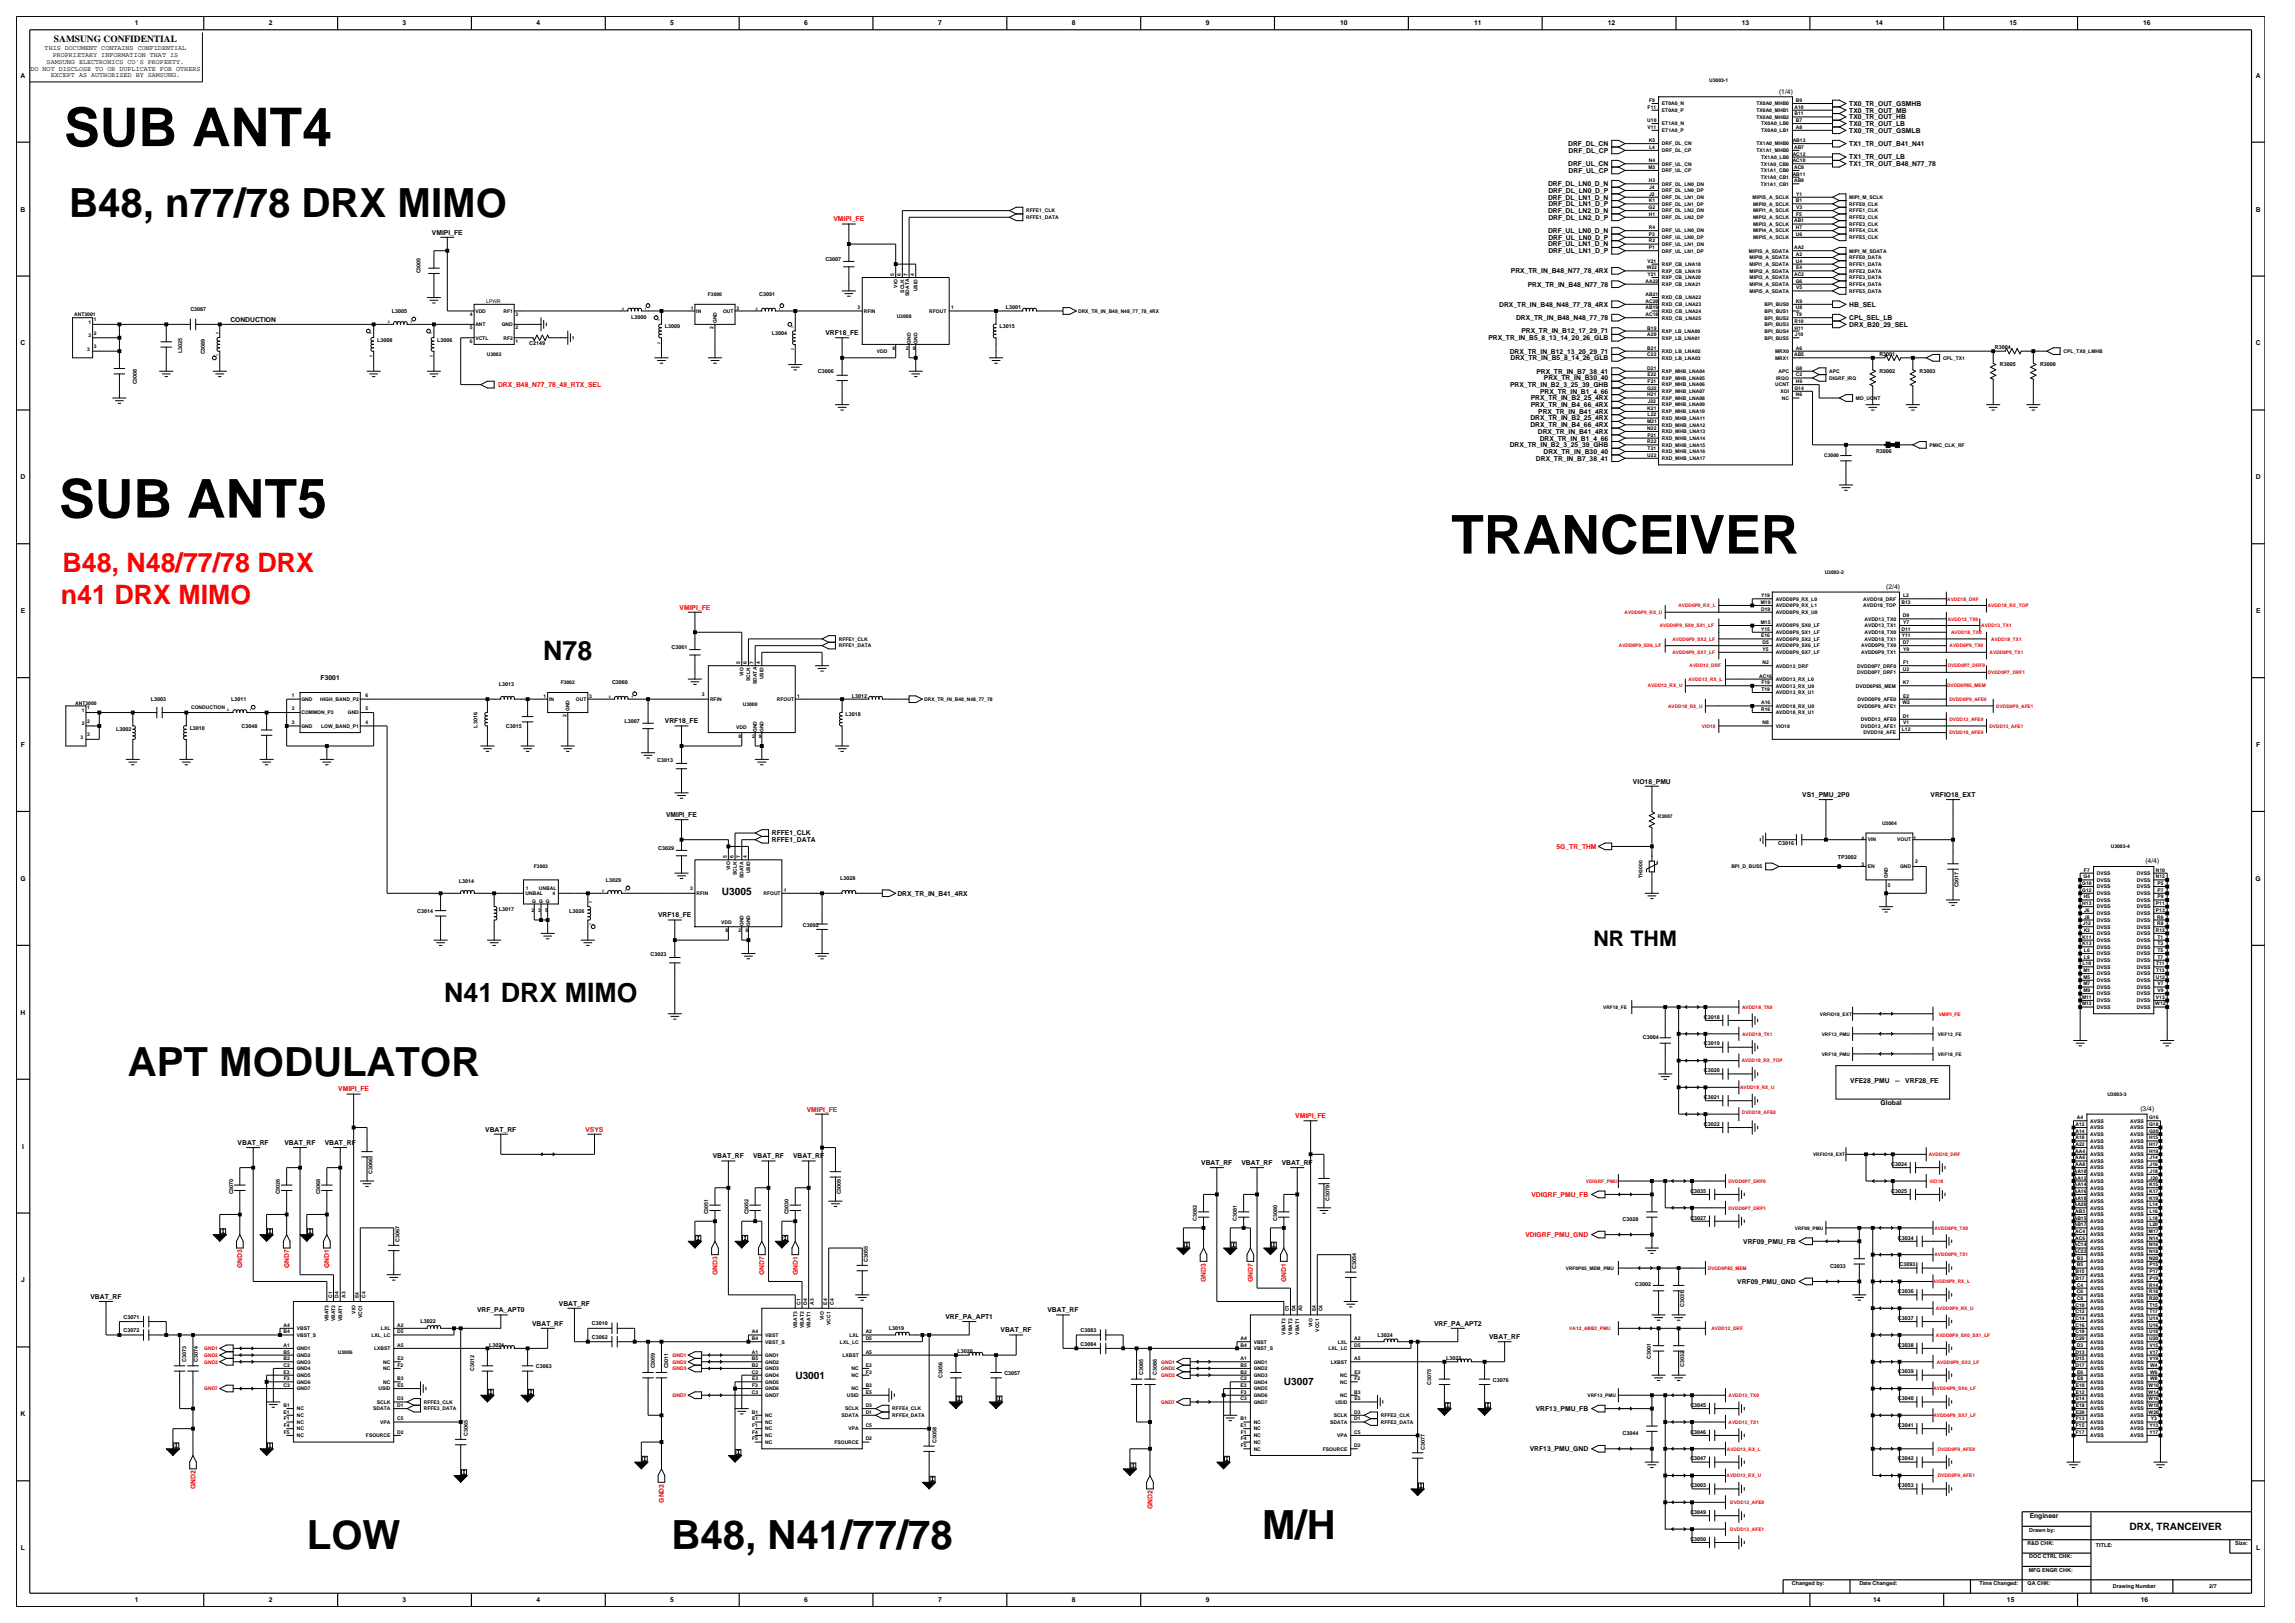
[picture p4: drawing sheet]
<svg xmlns="http://www.w3.org/2000/svg" width="420mm" height="297mm" viewBox="0 0 420 297" stroke-linecap="round" stroke-linejoin="round" font-family="sans-serif">
<defs><g id="words">
<g font-size="9.8">
<text x="11.7" y="26.8">SUB ANT4</text>
<text x="10.8" y="94.7">SUB ANT5</text>
<text x="265.6" y="101.3">TRANCEIVER</text>
</g>
<g font-size="7.4">
<text x="12.7" y="39.8">B48, n77/78 DRX MIMO</text>
<text x="23.4" y="196.8">APT MODULATOR</text>
<text x="231" y="281.6">M/H</text>
<text x="56.1" y="283.5">LOW</text>
<text x="122.9" y="283.5">B48, N41/77/78</text>
</g>
<g font-size="4.9" fill="#f00">
<text x="11.4" y="104.7">B48, N48/77/78 DRX</text>
<text x="11.1" y="110.5">n41 DRX MIMO</text>
</g>
<g font-size="4.9">
<text x="99.4" y="120.8">N78</text>
<text x="81.3" y="183.3">N41 DRX MIMO</text>
</g>
<text font-size="3.9" x="291.6" y="173.1">NR THM</text>
<g font-size="1.9">
<text x="132.1" y="163.8">U3005</text>
<text x="145.6" y="252.3">U3001</text>
<text x="235" y="253.5">U3007</text>
<text x="389.7" y="279.9">DRX, TRANCEIVER</text>
</g>
<text font-size="1.7" x="9.9" y="7.7">SAMSUNG CONFIDENTIAL</text>
<g font-size="1.2">
<text x="24.7" y="4.7">1</text>
<text x="49.2" y="4.7">2</text>
<text x="73.7" y="4.7">3</text>
<text x="98.2" y="4.7">4</text>
<text x="122.7" y="4.7">5</text>
<text x="147.2" y="4.7">6</text>
<text x="171.7" y="4.7">7</text>
<text x="196.2" y="4.7">8</text>
<text x="220.7" y="4.7">9</text>
<text x="245.3" y="4.7">10</text>
<text x="269.8" y="4.7">11</text>
<text x="294.3" y="4.7">12</text>
<text x="318.7" y="4.7">13</text>
<text x="343.2" y="4.7">14</text>
<text x="367.7" y="4.7">15</text>
<text x="392.2" y="4.7">16</text>
<text x="8.2" y="9.2">THIS DOCUMENT CONTAINS CONFIDENTIAL</text>
<text x="8.5" y="11.7">SAMSUNG ELECTRONICS CO'S PROPERTY.</text>
<text x="9.6" y="10.5">PROPRIETARY INFORMATION THAT IS</text>
<text x="3.8" y="14.2">A</text>
<text x="5.6" y="12.9">DO NOT DISCLOSE TO OR DUPLICATE FOR OTHERS</text>
<text x="9.3" y="14.1">EXCEPT AS AUTHORIZED BY SAMSUNG.</text>
<text x="325.6" y="17.1">(1/4)</text>
<text x="412.8" y="14.2">A</text>
<text x="338.4" y="20.6">TX0_TR_OUT_MB</text>
<text x="338.4" y="23.1">TX0_TR_OUT_LB</text>
<text x="338.4" y="19.4">TX0_TR_OUT_GSMHB</text>
<text x="338.4" y="21.8">TX0_TR_OUT_HB</text>
<text x="287" y="26.7">DRF_DL_CN</text>
<text x="287.1" y="28">DRF_DL_CP</text>
<text x="338.4" y="29.2">TX1_TR_OUT_LB</text>
<text x="338.4" y="24.3">TX0_TR_OUT_GSMLB</text>
<text x="338.4" y="26.7">TX1_TR_OUT_B41_N41</text>
<text x="283.3" y="34.1">DRF_DL_LN0_D_N</text>
<text x="283.4" y="35.3">DRF_DL_LN0_D_P</text>
<text x="287" y="30.4">DRF_UL_CN</text>
<text x="287.1" y="31.6">DRF_UL_CP</text>
<text x="338.4" y="30.4">TX1_TR_OUT_B48_N77_78</text>
<text x="3.8" y="38.7">B</text>
<text x="283.3" y="39">DRF_DL_LN2_D_N</text>
<text x="283.3" y="36.5">DRF_DL_LN1_D_N</text>
<text x="283.4" y="40.2">DRF_DL_LN2_D_P</text>
<text x="283.4" y="37.7">DRF_DL_LN1_D_P</text>
<text x="412.8" y="38.7">B</text>
<text x="79" y="43">VMIPI_FE</text>
<text x="283.3" y="45.1">DRF_UL_LN1_D_N</text>
<text x="283.3" y="42.7">DRF_UL_LN0_D_N</text>
<text x="283.4" y="43.9">DRF_UL_LN0_D_P</text>
<text x="283.4" y="46.3">DRF_UL_LN1_D_P</text>
<text x="276.5" y="50">PRX_TR_IN_B48_N77_78_4RX</text>
<text x="279.6" y="52.4">PRX_TR_IN_B48_N77_78</text>
<text x="42.2" y="58.9">CONDUCTION</text>
<text x="274.4" y="56.1">DRX_TR_IN_B48_N48_77_78_4RX</text>
<text x="277.5" y="58.6">DRX_TR_IN_B48_N48_77_78</text>
<text x="338.4" y="56.1">HB_SEL</text>
<text x="338.4" y="59.8">DRX_B20_29_SEL</text>
<text x="338.4" y="58.6">CPL_SEL_LB</text>
<text x="3.8" y="63.2">C</text>
<text x="151.1" y="61.3">VRF18_FE</text>
<text x="272.4" y="62.2">PRX_TR_IN_B5_8_13_14_20_26_GLB</text>
<text x="276.3" y="64.7">DRX_TR_IN_B12_13_20_29_71</text>
<text x="276.4" y="65.9">DRX_TR_IN_B5_8_14_26_GLB</text>
<text x="278.4" y="61">PRX_TR_IN_B12_17_29_71</text>
<text x="412.8" y="63.2">C</text>
<text x="276.4" y="70.8">PRX_TR_IN_B2_3_25_39_GHB</text>
<text x="281.2" y="68.4">PRX_TR_IN_B7_38_41</text>
<text x="282.5" y="69.6">PRX_TR_IN_B30_40</text>
<text x="280.1" y="76.9">DRX_TR_IN_B2_25_4RX</text>
<text x="280.1" y="74.5">PRX_TR_IN_B4_66_4RX</text>
<text x="280.1" y="73.3">PRX_TR_IN_B2_25_4RX</text>
<text x="281.5" y="75.7">PRX_TR_IN_B41_4RX</text>
<text x="281.9" y="72">PRX_TR_IN_B1_4_66</text>
<text x="276.3" y="81.8">DRX_TR_IN_B2_3_25_39_GHB</text>
<text x="280.1" y="78.2">DRX_TR_IN_B4_66_4RX</text>
<text x="281.4" y="79.4">DRX_TR_IN_B41_4RX</text>
<text x="281.8" y="80.6">DRX_TR_IN_B1_4_66</text>
<text x="282.5" y="83.1">DRX_TR_IN_B30_40</text>
<text x="3.8" y="87.7">D</text>
<text x="281.1" y="84.3">DRX_TR_IN_B7_38_41</text>
<text x="412.8" y="87.7">D</text>
<text x="345.2" y="107.7">(2/4)</text>
<text x="3.8" y="112.2">E</text>
<text x="412.9" y="112.2">E</text>
<text x="58.7" y="124.4">F3001</text>
<text x="3.8" y="136.7">F</text>
<text x="121.7" y="132.4">VRF18_FE</text>
<text x="412.9" y="136.7">F</text>
<text x="298.8" y="143.4">VIO18_PMU</text>
<text x="121.9" y="149.5">VMIPI_FE</text>
<text x="329.8" y="145.8">VS1_PMU_2P0</text>
<text x="353.3" y="145.8">VRFIO18_EXT</text>
<text x="141.3" y="152.9">RFFE1_CLK</text>
<text x="141.3" y="154.1">RFFE1_DATA</text>
<text x="3.7" y="161.2">G</text>
<text x="392.6" y="157.9">(4/4)</text>
<text x="412.8" y="161.2">G</text>
<text x="120.4" y="167.9">VRF18_FE</text>
<text x="164.2" y="163.9">DRX_TR_IN_B41_4RX</text>
<text x="3.8" y="185.7">H</text>
<text x="338.6" y="198.2">VFE28_PMU</text>
<text x="344.2" y="202.2">Global</text>
<text x="346.8" y="198.2">--</text>
<text x="348.7" y="198.2">VRF28_FE</text>
<text x="391.7" y="203.3">(3/4)</text>
<text x="43.5" y="209.5">VBAT_RF</text>
<text x="52.1" y="209.5">VBAT_RF</text>
<text x="59.4" y="209.5">VBAT_RF</text>
<text x="88.8" y="207.1">VBAT_RF</text>
<text x="4" y="210.2">I</text>
<text x="130.5" y="212">VBAT_RF</text>
<text x="137.8" y="212">VBAT_RF</text>
<text x="145.1" y="212">VBAT_RF</text>
<text x="219.8" y="213.2">VBAT_RF</text>
<text x="227.2" y="213.2">VBAT_RF</text>
<text x="234.6" y="213.2">VBAT_RF</text>
<text x="319" y="227.6">VRF09_PMU_FB</text>
<text x="3.9" y="234.7">J</text>
<text x="16.6" y="237.7">VBAT_RF</text>
<text x="102.3" y="238.9">VBAT_RF</text>
<text x="317.9" y="234.9">VRF09_PMU_GND</text>
<text x="87.3" y="240.1">VRF_PA_APT0</text>
<text x="97.4" y="242.6">VBAT_RF</text>
<text x="173" y="241.4">VRF_PA_APT1</text>
<text x="183.1" y="243.8">VBAT_RF</text>
<text x="191.7" y="240.1">VBAT_RF</text>
<text x="262.4" y="242.6">VRF_PA_APT2</text>
<text x="272.5" y="245">VBAT_RF</text>
<text x="3.8" y="259.2">K</text>
<text x="281.1" y="258.2">VRF13_PMU_FB</text>
<text x="280" y="265.6">VRF13_PMU_GND</text>
<text x="371.4" y="277.8">Engineer</text>
<text x="3.8" y="283.7">L</text>
<text x="412.9" y="283.7">L</text>
<text x="24.7" y="293.2">1</text>
<text x="49.2" y="293.2">2</text>
<text x="73.7" y="293.2">3</text>
<text x="98.2" y="293.2">4</text>
<text x="122.7" y="293.2">5</text>
<text x="147.2" y="293.2">6</text>
<text x="171.7" y="293.2">7</text>
<text x="196.2" y="293.2">8</text>
<text x="220.7" y="293.2">9</text>
<text x="342.8" y="293.2">14</text>
<text x="367.3" y="293.2">15</text>
<text x="391.8" y="293.2">16</text>
</g>
<g font-size="1.2" fill="#f00">
<text x="152.5" y="40.5">VMIPI_FE</text>
<text x="91.2" y="70.8">DRX_B48_N77_78_48_RTX_SEL</text>
<text x="124.4" y="111.6">VMIPI_FE</text>
<text x="284.9" y="155.3">5G_TR_THM</text>
<text x="61.9" y="199.7">VMIPI_FE</text>
<text x="147.6" y="203.4">VMIPI_FE</text>
<text x="107.1" y="207.1">VSYS</text>
<text x="237" y="204.6">VMIPI_FE</text>
<text x="280.2" y="219">VDIGRF_PMU_FB</text>
<text x="279.1" y="226.4">VDIGRF_PMU_GND</text>
<text x="44.3" y="232.1" transform="rotate(-90 44.3 232.1)">GND3</text>
<text x="52.9" y="232.1" transform="rotate(-90 52.9 232.1)">GND7</text>
<text x="60.3" y="232.1" transform="rotate(-90 60.3 232.1)">GND1</text>
<text x="131.3" y="233.3" transform="rotate(-90 131.3 233.3)">GND3</text>
<text x="139.9" y="233.3" transform="rotate(-90 139.9 233.3)">GND7</text>
<text x="146" y="233.3" transform="rotate(-90 146 233.3)">GND1</text>
<text x="220.7" y="234.6" transform="rotate(-90 220.7 234.6)">GND3</text>
<text x="229.3" y="234.6" transform="rotate(-90 229.3 234.6)">GND7</text>
<text x="235.4" y="234.6" transform="rotate(-90 235.4 234.6)">GND1</text>
<text x="35.8" y="272.5" transform="rotate(-90 35.8 272.5)">GND2</text>
<text x="121.5" y="275" transform="rotate(-90 121.5 275)">GND2</text>
<text x="210.9" y="276.2" transform="rotate(-90 210.9 276.2)">GND2</text>
</g>
<g font-size="1">
<text x="151.1" y="47.7">C3007</text>
<text x="77" y="50" transform="rotate(-90 77 50)">C3005</text>
<text x="34.8" y="56.9">C3087</text>
<text x="71.7" y="57.2">L3005</text>
<text x="115.5" y="58.4">L3000</text>
<text x="139" y="54.2">C3091</text>
<text x="184.1" y="56.6">L3001</text>
<text x="33.3" y="64.6" transform="rotate(-90 33.3 64.6)">L3025</text>
<text x="37.5" y="64.9" transform="rotate(-90 37.5 64.9)">C3089</text>
<text x="69" y="62.5">L3008</text>
<text x="80" y="62.5">L3006</text>
<text x="96.9" y="63.1">C2149</text>
<text x="121.7" y="60.1">L3009</text>
<text x="141.3" y="61.3">L3004</text>
<text x="182.9" y="60.1">L3015</text>
<text x="343.9" y="65.2">R3001</text>
<text x="365.1" y="63.9">R3004</text>
<text x="25" y="70.3" transform="rotate(-90 25 70.3)">C3008</text>
<text x="149.7" y="68.3">C3006</text>
<text x="343.9" y="68.2">R3002</text>
<text x="351.3" y="68.2">R3003</text>
<text x="366" y="67">R3005</text>
<text x="373.3" y="67">R3000</text>
<text x="343.3" y="82.9">R3006</text>
<text x="122.9" y="118.7">C3061</text>
<text x="91.3" y="125.5">L3013</text>
<text x="112" y="125.2">C3060</text>
<text x="27.6" y="128.3">L3003</text>
<text x="42.3" y="128.3">L3011</text>
<text x="154.7" y="131.1">L3018</text>
<text x="155.9" y="127.6">L3012</text>
<text x="21.2" y="133.8">L3002</text>
<text x="34.7" y="133.5">L3010</text>
<text x="44.2" y="133.2">C3048</text>
<text x="87.4" y="133.1" transform="rotate(-90 87.4 133.1)">L3016</text>
<text x="92.6" y="133.1">C3015</text>
<text x="114.3" y="132.3">L3007</text>
<text x="120.3" y="139.4">C3013</text>
<text x="120.4" y="155.5">C3029</text>
<text x="325.4" y="154.7">C3016</text>
<text x="84" y="161.6">L3014</text>
<text x="110.9" y="161.3">L3029</text>
<text x="153.8" y="161">L3028</text>
<text x="336.4" y="157.2">TP3002</text>
<text x="76.3" y="167.1">C3014</text>
<text x="91.3" y="166.6">L3017</text>
<text x="104.2" y="167.1">L3026</text>
<text x="358.4" y="162.4" transform="rotate(-90 358.4 162.4)">C3017</text>
<text x="146.9" y="169.6">C3092</text>
<text x="119.1" y="174.9">C3023</text>
<text x="300.7" y="190.1">C3004</text>
<text x="311.8" y="186.4">C3018</text>
<text x="311.8" y="191.3">C3019</text>
<text x="311.8" y="196.2">C3020</text>
<text x="311.8" y="201.1">C3021</text>
<text x="311.8" y="206">C3022</text>
<text x="68.2" y="214.9" transform="rotate(-90 68.2 214.9)">C3066</text>
<text x="346.1" y="213.4">C3024</text>
<text x="42.7" y="218.6" transform="rotate(-90 42.7 218.6)">C3070</text>
<text x="51.2" y="218.6" transform="rotate(-90 51.2 218.6)">C3026</text>
<text x="58.6" y="218.6" transform="rotate(-90 58.6 218.6)">C3068</text>
<text x="153.9" y="218.6" transform="rotate(-90 153.9 218.6)">C3009</text>
<text x="243.3" y="219.8" transform="rotate(-90 243.3 219.8)">C3079</text>
<text x="309.4" y="218.3">C3035</text>
<text x="346.1" y="218.3">C3025</text>
<text x="73.1" y="227.3" transform="rotate(-90 73.1 227.3)">C3067</text>
<text x="129.6" y="222.2" transform="rotate(-90 129.6 222.2)">C3051</text>
<text x="137" y="222.2" transform="rotate(-90 137 222.2)">C3052</text>
<text x="144.3" y="222.2" transform="rotate(-90 144.3 222.2)">C3030</text>
<text x="219" y="223.5" transform="rotate(-90 219 223.5)">C3082</text>
<text x="226.4" y="223.5" transform="rotate(-90 226.4 223.5)">C3081</text>
<text x="233.7" y="223.5" transform="rotate(-90 233.7 223.5)">C3080</text>
<text x="297" y="223.4">C3028</text>
<text x="309.4" y="223.2">C3027</text>
<text x="347.3" y="226.8">C3034</text>
<text x="158.8" y="231" transform="rotate(-90 158.8 231)">C3055</text>
<text x="248.2" y="232.2" transform="rotate(-90 248.2 232.2)">C3054</text>
<text x="334.9" y="232">C3033</text>
<text x="347.6" y="231.7">C3093</text>
<text x="299.2" y="235.4">C3002</text>
<text x="308.2" y="239.1" transform="rotate(-90 308.2 239.1)">C3031</text>
<text x="347.3" y="236.6">C3036</text>
<text x="22.6" y="241.3">C3071</text>
<text x="22.6" y="243.8">C3072</text>
<text x="77" y="242.1">L3022</text>
<text x="108.3" y="245">C3062</text>
<text x="108.3" y="242.5">C3010</text>
<text x="162.7" y="243.4">L3019</text>
<text x="197.8" y="243.8">C3083</text>
<text x="252.1" y="244.6">L3024</text>
<text x="347.3" y="241.5">C3037</text>
<text x="34.1" y="249.2" transform="rotate(-90 34.1 249.2)">C3073</text>
<text x="36.2" y="249.2" transform="rotate(-90 36.2 249.2)">C3074</text>
<text x="86.8" y="250.9" transform="rotate(-90 86.8 250.9)">C3012</text>
<text x="89.5" y="246.4">L3021</text>
<text x="98.1" y="250.4">C3063</text>
<text x="119.8" y="250.4" transform="rotate(-90 119.8 250.4)">C3059</text>
<text x="122.3" y="250.4" transform="rotate(-90 122.3 250.4)">C3011</text>
<text x="175.2" y="247.6">L3020</text>
<text x="183.8" y="251.6">C3057</text>
<text x="197.8" y="246.2">C3084</text>
<text x="209.2" y="251.6" transform="rotate(-90 209.2 251.6)">C3085</text>
<text x="211.7" y="251.6" transform="rotate(-90 211.7 251.6)">C3086</text>
<text x="264.6" y="248.9">L3023</text>
<text x="302.1" y="248.7" transform="rotate(-90 302.1 248.7)">C3001</text>
<text x="308.2" y="250.1" transform="rotate(-90 308.2 250.1)">C3032</text>
<text x="347.3" y="246.4">C3038</text>
<text x="347.3" y="251.3">C3039</text>
<text x="172.5" y="252.1" transform="rotate(-90 172.5 252.1)">C3056</text>
<text x="261.9" y="253.3" transform="rotate(-90 261.9 253.3)">C3075</text>
<text x="273.2" y="252.9">C3076</text>
<text x="309.4" y="257.5">C3045</text>
<text x="347.3" y="256.2">C3040</text>
<text x="85.6" y="262.8" transform="rotate(-90 85.6 262.8)">C3065</text>
<text x="297" y="262.6">C3044</text>
<text x="309.4" y="262.3">C3046</text>
<text x="347.3" y="261.1">C3041</text>
<text x="171.4" y="264" transform="rotate(-90 171.4 264)">C3058</text>
<text x="260.8" y="265.3" transform="rotate(-90 260.8 265.3)">C3077</text>
<text x="309.4" y="267.2">C3047</text>
<text x="347.3" y="267.2">C3042</text>
<text x="309.4" y="272.2">C3003</text>
<text x="347.3" y="272.2">C3053</text>
<text x="309.4" y="281.9">C3050</text>
<text x="309.4" y="277.1">C3049</text>
<text x="371.4" y="280.2">Drawn by:</text>
<text x="371" y="282.7">R&amp;D CHK:</text>
<text x="371.3" y="287.6">MFG ENGR CHK:</text>
<text x="371.4" y="285.2">DOC CTRL CHK:</text>
<text x="383.6" y="283">TITLE:</text>
<text x="409.1" y="282.7">Size:</text>
<text x="327.9" y="290.1">Changed by:</text>
<text x="340.3" y="290.1">Date Changed:</text>
<text x="362.2" y="290.1">Time Changed:</text>
<text x="371.1" y="290.1">QA CHK:</text>
<text x="386.7" y="290.6">Drawing Number</text>
<text x="404.3" y="290.6">2/7</text>
</g>
<g font-size=".9">
<text x="312.8" y="15">U3003-1</text>
<text x="301.5" y="22.3">U10</text>
<text x="301.5" y="23.6">V11</text>
<text x="301.5" y="19.9">F11</text>
<text x="301.8" y="18.7">F9</text>
<text x="304.1" y="22.9">ET1A0_N</text>
<text x="304.1" y="20.5">ET0A0_P</text>
<text x="304.1" y="19.3">ET0A0_N</text>
<text x="321.5" y="21.7">TX0A0_MHB2</text>
<text x="321.5" y="19.3">TX0A0_MHB0</text>
<text x="321.5" y="20.5">TX0A0_MHB1</text>
<text x="322.3" y="22.9">TX0A0_LB0</text>
<text x="328.4" y="21.1">B11</text>
<text x="328.4" y="19.9">A10</text>
<text x="328.7" y="22.3">B7</text>
<text x="328.7" y="18.7">B9</text>
<text x="328.7" y="23.6">A8</text>
<text x="301.7" y="26">K5</text>
<text x="301.7" y="29.7">N4</text>
<text x="301.8" y="27.2">L4</text>
<text x="304.1" y="24.2">ET1A0_P</text>
<text x="304.1" y="27.8">DRF_DL_CP</text>
<text x="304.1" y="26.6">DRF_DL_CN</text>
<text x="321.5" y="26.6">TX1A0_MHB0</text>
<text x="321.5" y="27.8">TX1A1_MHB0</text>
<text x="322.3" y="29.1">TX1A0_LB0</text>
<text x="322.3" y="24.2">TX0A0_LB1</text>
<text x="328.1" y="29.7">AC10</text>
<text x="328.1" y="28.5">AC12</text>
<text x="328.1" y="26">AB13</text>
<text x="328.3" y="27.2">AB7</text>
<text x="301.7" y="30.9">M3</text>
<text x="301.7" y="33.3">H3</text>
<text x="301.8" y="35.8">J2</text>
<text x="301.8" y="34.6">J4</text>
<text x="304.1" y="31.5">DRF_UL_CP</text>
<text x="304.1" y="30.3">DRF_UL_CN</text>
<text x="304.1" y="35.2">DRF_DL_LN0_DP</text>
<text x="304.1" y="34">DRF_DL_LN0_DN</text>
<text x="322.2" y="34">TX1A1_CB1</text>
<text x="322.2" y="30.3">TX1A0_CB0</text>
<text x="322.2" y="31.5">TX1A1_CB0</text>
<text x="322.2" y="32.7">TX1A0_CB1</text>
<text x="328.1" y="32.1">AB11</text>
<text x="328.3" y="33.3">AB9</text>
<text x="328.3" y="30.9">AC8</text>
<text x="328.7" y="35.8">Y1</text>
<text x="187.8" y="40.1">RFFE1_DATA</text>
<text x="187.8" y="38.9">RFFE1_CLK</text>
<text x="301.7" y="38.3">G2</text>
<text x="301.7" y="41.9">R4</text>
<text x="301.7" y="37">K1</text>
<text x="301.7" y="39.5">H1</text>
<text x="304.1" y="36.4">DRF_DL_LN1_DN</text>
<text x="304.1" y="37.6">DRF_DL_LN1_DP</text>
<text x="304.1" y="40.1">DRF_DL_LN2_DP</text>
<text x="304.1" y="38.9">DRF_DL_LN2_DN</text>
<text x="320.7" y="36.4">MIPIS_A_SCLK</text>
<text x="320.8" y="38.9">MIPI1_A_SCLK</text>
<text x="320.8" y="40.1">MIPI2_A_SCLK</text>
<text x="320.8" y="37.6">MIPI0_A_SCLK</text>
<text x="320.8" y="41.3">MIPI3_A_SCLK</text>
<text x="328.3" y="40.7">AB1</text>
<text x="328.7" y="41.9">H7</text>
<text x="328.7" y="37">B1</text>
<text x="328.7" y="38.3">V3</text>
<text x="328.7" y="39.5">F5</text>
<text x="338.4" y="38.9">RFFE1_CLK</text>
<text x="338.4" y="36.4">MIPI_M_SCLK</text>
<text x="338.4" y="37.6">RFFE0_CLK</text>
<text x="338.4" y="40.1">RFFE2_CLK</text>
<text x="338.4" y="41.3">RFFE3_CLK</text>
<text x="301.7" y="44.4">R2</text>
<text x="301.8" y="45.6">P1</text>
<text x="301.8" y="43.2">P3</text>
<text x="304.1" y="46.2">DRF_UL_LN1_DP</text>
<text x="304.1" y="43.8">DRF_UL_LN0_DP</text>
<text x="304.1" y="45">DRF_UL_LN1_DN</text>
<text x="304.1" y="42.5">DRF_UL_LN0_DN</text>
<text x="320.1" y="46.2">MIPIS_A_SDATA</text>
<text x="320.2" y="47.4">MIPI0_A_SDATA</text>
<text x="320.8" y="43.8">MIPI5_A_SCLK</text>
<text x="320.8" y="42.5">MIPI4_A_SCLK</text>
<text x="328.3" y="45.6">AA2</text>
<text x="328.7" y="43.2">U6</text>
<text x="328.7" y="46.8">A2</text>
<text x="338.4" y="43.8">RFFE5_CLK</text>
<text x="338.4" y="42.5">RFFE4_CLK</text>
<text x="338.4" y="47.4">RFFE0_DATA</text>
<text x="338.4" y="46.2">MIPI_M_SDATA</text>
<text x="163.6" y="50.4" transform="rotate(-90 163.6 50.4)">5</text>
<text x="164.2" y="52.7" transform="rotate(-90 164.2 52.7)">VIO</text>
<text x="164.8" y="50.4" transform="rotate(-90 164.8 50.4)">6</text>
<text x="165.5" y="53.6" transform="rotate(-90 165.5 53.6)">SCLK</text>
<text x="166.1" y="50.4" transform="rotate(-90 166.1 50.4)">7</text>
<text x="167.3" y="50.4" transform="rotate(-90 167.3 50.4)">4</text>
<text x="167.9" y="53.3" transform="rotate(-90 167.9 53.3)">USID</text>
<text x="301.1" y="51.7">AA22</text>
<text x="301.4" y="49.3">W22</text>
<text x="301.5" y="48">V21</text>
<text x="301.5" y="50.5">Y21</text>
<text x="304.1" y="49.9">RXP_CB_LNA19</text>
<text x="304.1" y="51.1">RXP_CB_LNA20</text>
<text x="304.1" y="48.7">RXP_CB_LNA18</text>
<text x="304.1" y="52.3">RXP_CB_LNA21</text>
<text x="320.2" y="53.6">MIPI5_A_SDATA</text>
<text x="320.2" y="48.7">MIPI1_A_SDATA</text>
<text x="320.2" y="52.3">MIPI4_A_SDATA</text>
<text x="320.2" y="49.9">MIPI2_A_SDATA</text>
<text x="320.2" y="51.1">MIPI3_A_SDATA</text>
<text x="328.3" y="50.5">AC2</text>
<text x="328.6" y="51.7">G6</text>
<text x="328.7" y="48">U4</text>
<text x="328.7" y="52.9">V5</text>
<text x="328.7" y="49.3">E4</text>
<text x="338.4" y="48.7">RFFE1_DATA</text>
<text x="338.4" y="53.6">RFFE5_DATA</text>
<text x="338.4" y="49.9">RFFE2_DATA</text>
<text x="338.4" y="52.3">RFFE4_DATA</text>
<text x="338.4" y="51.1">RFFE3_DATA</text>
<text x="13.6" y="57.8">ANT3001</text>
<text x="16.2" y="59.3">1</text>
<text x="17.2" y="58.8">1</text>
<text x="86" y="57.8">4</text>
<text x="87" y="57.2">VDD</text>
<text x="87" y="59.7">ANT</text>
<text x="89" y="55.4">LPWR</text>
<text x="91.8" y="59.7">GND</text>
<text x="92.1" y="57.2">RF1</text>
<text x="94.4" y="57.8">3</text>
<text x="126.4" y="56.7">1</text>
<text x="127.4" y="57.2">IN</text>
<text x="129.5" y="54.2">F3000</text>
<text x="131.2" y="59.1" transform="rotate(-90 131.2 59.1)">GND</text>
<text x="132.3" y="57.2">OUT</text>
<text x="134.8" y="56.7">3</text>
<text x="156.9" y="56.6">3</text>
<text x="158.1" y="57.2">RFIN</text>
<text x="164.1" y="58.1">U3008</text>
<text x="166.4" y="54.2" transform="rotate(-90 166.4 54.2)">SDATA</text>
<text x="170" y="57.2">RFOUT</text>
<text x="174.1" y="56.6">1</text>
<text x="197.3" y="57.2">DRX_TR_IN_B48_N48_77_78_4RX</text>
<text x="301.1" y="57.8">AC18</text>
<text x="301.1" y="55.4">AC20</text>
<text x="301.1" y="56.6">AB19</text>
<text x="301.1" y="54.2">AB21</text>
<text x="304.1" y="58.5">RXD_CB_LNA25</text>
<text x="304.1" y="56">RXD_CB_LNA23</text>
<text x="304.1" y="57.2">RXD_CB_LNA24</text>
<text x="304.1" y="54.8">RXD_CB_LNA22</text>
<text x="322.9" y="58.5">BPI_BUS2</text>
<text x="322.9" y="57.2">BPI_BUS1</text>
<text x="322.9" y="59.7">BPI_BUS3</text>
<text x="322.9" y="56">BPI_BUS0</text>
<text x="328.4" y="59.1">R10</text>
<text x="328.7" y="56.6">U8</text>
<text x="328.7" y="55.4">K9</text>
<text x="328.7" y="57.8">T9</text>
<text x="16" y="64.2">3</text>
<text x="16.2" y="61.7">2</text>
<text x="17.2" y="61.2">2</text>
<text x="17.2" y="63.7">3</text>
<text x="86" y="62.7">6</text>
<text x="86" y="60.3">5</text>
<text x="87" y="62.1">VCTL</text>
<text x="89.1" y="65.2">U3002</text>
<text x="92.1" y="62.1">RF2</text>
<text x="94.4" y="60.3">2</text>
<text x="94.4" y="62.7">1</text>
<text x="130.6" y="60.1" transform="rotate(-90 130.6 60.1)">2</text>
<text x="160.4" y="64.6">VDD</text>
<text x="163.3" y="64">8</text>
<text x="165.8" y="64">2</text>
<text x="166.7" y="62.9" transform="rotate(-90 166.7 62.9)">GND</text>
<text x="167" y="64">9</text>
<text x="167.9" y="62.9" transform="rotate(-90 167.9 62.9)">GND</text>
<text x="301.5" y="60.3">B19</text>
<text x="301.5" y="64">B21</text>
<text x="301.5" y="65.2">C22</text>
<text x="301.5" y="61.5">A20</text>
<text x="304.1" y="60.9">RXP_LB_LNA00</text>
<text x="304.1" y="64.6">RXD_LB_LNA02</text>
<text x="304.1" y="65.8">RXD_LB_LNA03</text>
<text x="304.1" y="62.1">RXP_LB_LNA01</text>
<text x="322.9" y="62.1">BPI_BUS5</text>
<text x="322.9" y="60.9">BPI_BUS4</text>
<text x="324.9" y="65.8">MRX1</text>
<text x="324.9" y="64.6">MRX0</text>
<text x="328.3" y="65.2">AB5</text>
<text x="328.4" y="60.3">H11</text>
<text x="328.5" y="61.5">J10</text>
<text x="328.7" y="64">A6</text>
<text x="355.6" y="65.8">CPL_TX1</text>
<text x="377.6" y="64.6">CPL_TX0_LMHB</text>
<text x="301.4" y="71.3">G22</text>
<text x="301.5" y="67.6">D21</text>
<text x="301.5" y="68.9">E22</text>
<text x="301.5" y="70.1">F21</text>
<text x="304.1" y="71.9">RXP_MHB_LNA07</text>
<text x="304.1" y="69.5">RXP_MHB_LNA05</text>
<text x="304.1" y="70.7">RXP_MHB_LNA06</text>
<text x="304.1" y="68.3">RXP_MHB_LNA04</text>
<text x="324.9" y="70.7">UCNT</text>
<text x="325.1" y="69.5">IRQO</text>
<text x="325.5" y="68.3">APC</text>
<text x="325.8" y="71.9">XOI</text>
<text x="328.4" y="71.3">G14</text>
<text x="328.6" y="67.6">G8</text>
<text x="328.7" y="70.1">H9</text>
<text x="328.7" y="68.9">C2</text>
<text x="334.8" y="68.3">APC</text>
<text x="334.8" y="69.5">DIGRF_IRQ</text>
<text x="301.4" y="77.4">M21</text>
<text x="301.5" y="75">K21</text>
<text x="301.5" y="72.5">H21</text>
<text x="301.5" y="76.2">L22</text>
<text x="301.5" y="73.8">J22</text>
<text x="304.1" y="76.8">RXD_MHB_LNA11</text>
<text x="304.1" y="74.4">RXP_MHB_LNA09</text>
<text x="304.1" y="75.6">RXP_MHB_LNA10</text>
<text x="304.1" y="73.2">RXP_MHB_LNA08</text>
<text x="326.1" y="73.2">NC</text>
<text x="328.7" y="72.5">N6</text>
<text x="339.7" y="73.2">MD_UCNT</text>
<text x="301.5" y="83.6">U22</text>
<text x="301.5" y="81.1">R22</text>
<text x="301.5" y="78.7">N22</text>
<text x="301.5" y="79.9">P21</text>
<text x="301.5" y="82.4">T21</text>
<text x="304.1" y="82.9">RXD_MHB_LNA16</text>
<text x="304.1" y="80.5">RXD_MHB_LNA14</text>
<text x="304.1" y="81.7">RXD_MHB_LNA15</text>
<text x="304.1" y="78.1">RXD_MHB_LNA12</text>
<text x="304.1" y="79.3">RXD_MHB_LNA13</text>
<text x="333.8" y="83.5">C3000</text>
<text x="353.1" y="81.7">PMIC_CLK_RF</text>
<text x="304.1" y="84.2">RXD_MHB_LNA17</text>
<text x="333.9" y="105">U3003-2</text>
<text x="322.2" y="110.5">M19</text>
<text x="322.3" y="111.7">D19</text>
<text x="322.3" y="109.3">Y19</text>
<text x="325" y="109.9">AVDD0P9_RX_L0</text>
<text x="325" y="111.1">AVDD0P9_RX_L1</text>
<text x="325" y="112.4">AVDD0P9_RX_U0</text>
<text x="341" y="111.1">AVDD18_TOP</text>
<text x="341" y="109.9">AVDD18_DRF</text>
<text x="341.2" y="113.6">AVDD13_TX0</text>
<text x="348" y="110.5">B13</text>
<text x="348.3" y="113">D9</text>
<text x="348.3" y="109.3">L2</text>
<text x="153.5" y="118.5">RFFE1_DATA</text>
<text x="153.5" y="117.2">RFFE1_CLK</text>
<text x="322.2" y="114.2">M15</text>
<text x="322.3" y="115.4">Y15</text>
<text x="322.3" y="116.6">E16</text>
<text x="322.5" y="117.9">D5</text>
<text x="322.6" y="119.1">Y5</text>
<text x="325" y="116">AVDD0P9_SX1_LF</text>
<text x="325" y="119.7">AVDD0P9_SX7_LF</text>
<text x="325" y="114.8">AVDD0P9_SX0_LF</text>
<text x="325" y="118.5">AVDD0P9_SX6_LF</text>
<text x="325" y="117.2">AVDD0P9_SX2_LF</text>
<text x="340.6" y="119.7">AVDD0P9_TX1</text>
<text x="340.6" y="118.5">AVDD0P9_TX0</text>
<text x="341.2" y="117.2">AVDD18_TX1</text>
<text x="341.2" y="114.8">AVDD13_TX1</text>
<text x="341.2" y="116">AVDD18_TX0</text>
<text x="348" y="115.4">D11</text>
<text x="348" y="116.6">Y11</text>
<text x="348.3" y="117.9">D7</text>
<text x="348.3" y="114.2">Y7</text>
<text x="348.3" y="119.1">Y9</text>
<text x="102.6" y="125.2">F3002</text>
<text x="135.5" y="121.5" transform="rotate(-90 135.5 121.5)">5</text>
<text x="136.1" y="123.7" transform="rotate(-90 136.1 123.7)">VIO</text>
<text x="136.7" y="121.5" transform="rotate(-90 136.7 121.5)">6</text>
<text x="137.3" y="124.6" transform="rotate(-90 137.3 124.6)">SCLK</text>
<text x="137.9" y="121.5" transform="rotate(-90 137.9 121.5)">7</text>
<text x="138.5" y="125.2" transform="rotate(-90 138.5 125.2)">SDATA</text>
<text x="139.1" y="121.5" transform="rotate(-90 139.1 121.5)">4</text>
<text x="139.7" y="124.3" transform="rotate(-90 139.7 124.3)">USID</text>
<text x="322" y="124">AC16</text>
<text x="322.3" y="125.2">F19</text>
<text x="322.5" y="121.5">N2</text>
<text x="325" y="122.1">AVDD12_DRF</text>
<text x="325" y="125.8">AVDD13_RX_U0</text>
<text x="325" y="124.6">AVDD13_RX_L0</text>
<text x="339.6" y="125.8">DVDD0P85_MEM</text>
<text x="339.9" y="123.4">DVDD0P7_DRF1</text>
<text x="339.9" y="122.1">DVDD0P7_DRF0</text>
<text x="348.3" y="122.8">U2</text>
<text x="348.3" y="125.2">K7</text>
<text x="348.3" y="121.5">F1</text>
<text x="13.8" y="128.9">ANT3000</text>
<text x="15" y="130.3">1</text>
<text x="16" y="129.8">1</text>
<text x="35" y="129.8">CONDUCTION</text>
<text x="53.4" y="127.5">1</text>
<text x="53.4" y="130">2</text>
<text x="55.2" y="128.3">GND</text>
<text x="55.2" y="130.7">COMMON_P3</text>
<text x="58.6" y="128.3">HIGH_BAND_P2</text>
<text x="63.6" y="130.7">GND</text>
<text x="66.9" y="130">5</text>
<text x="66.9" y="127.5">6</text>
<text x="99.5" y="127.7">1</text>
<text x="100.5" y="128.3">IN</text>
<text x="103.7" y="131.1" transform="rotate(-90 103.7 131.1)">2</text>
<text x="104.2" y="130.1" transform="rotate(-90 104.2 130.1)">GND</text>
<text x="105.4" y="128.3">OUT</text>
<text x="107.8" y="127.7">3</text>
<text x="128.5" y="127.3">3</text>
<text x="129.9" y="128.3">RFIN</text>
<text x="135.9" y="129.2">U3000</text>
<text x="142.2" y="128.3">RFOUT</text>
<text x="145.9" y="127.7">1</text>
<text x="169.1" y="128.3">DRX_TR_IN_B48_N48_77_78</text>
<text x="322.3" y="130.1">R16</text>
<text x="322.3" y="128.9">A16</text>
<text x="322.3" y="126.4">T19</text>
<text x="325" y="130.7">AVDD18_RX_U1</text>
<text x="325" y="127">AVDD13_RX_U1</text>
<text x="325" y="129.5">AVDD18_RX_U0</text>
<text x="339.9" y="129.5">DVDD0P9_AFE1</text>
<text x="339.9" y="128.3">DVDD0P9_AFE0</text>
<text x="340.5" y="132">DVDD13_AFE0</text>
<text x="348.2" y="128.9">W2</text>
<text x="348.3" y="131.3">D1</text>
<text x="348.3" y="127.7">E2</text>
<text x="14.7" y="135.2">3</text>
<text x="15" y="132.8">2</text>
<text x="16" y="132.3">2</text>
<text x="16" y="134.7">3</text>
<text x="53.4" y="132.4">3</text>
<text x="55.2" y="133.2">GND</text>
<text x="58.8" y="133.2">LOW_BAND_P1</text>
<text x="66.9" y="132.4">4</text>
<text x="134.7" y="133.5">VDD</text>
<text x="135.2" y="135">8</text>
<text x="137.6" y="135">2</text>
<text x="138.5" y="134" transform="rotate(-90 138.5 134)">GND</text>
<text x="138.9" y="135">9</text>
<text x="139.7" y="134" transform="rotate(-90 139.7 134)">GND</text>
<text x="322.5" y="132.6">N8</text>
<text x="325" y="133.2">VIO18</text>
<text x="340.5" y="133.2">DVDD13_AFE1</text>
<text x="341" y="134.4">DVDD18_AFE</text>
<text x="348.1" y="133.8">L12</text>
<text x="348.3" y="132.6">V1</text>
<text x="303.4" y="149.7">R3007</text>
<text x="340.7" y="153.7">4</text>
<text x="341.8" y="154">VIN</text>
<text x="344.4" y="150.9">U3004</text>
<text x="347.2" y="154">VOUT</text>
<text x="350.2" y="153.7">1</text>
<text x="386.3" y="155.2">U3003-4</text>
<text x="97.7" y="158.9">F3003</text>
<text x="133" y="157" transform="rotate(-90 133 157)">5</text>
<text x="133.6" y="159.2" transform="rotate(-90 133.6 159.2)">VIO</text>
<text x="134.2" y="157" transform="rotate(-90 134.2 157)">6</text>
<text x="134.8" y="160.1" transform="rotate(-90 134.8 160.1)">SCLK</text>
<text x="135.5" y="157" transform="rotate(-90 135.5 157)">7</text>
<text x="136.1" y="160.7" transform="rotate(-90 136.1 160.7)">SDATA</text>
<text x="136.7" y="157" transform="rotate(-90 136.7 157)">4</text>
<text x="137.3" y="159.8" transform="rotate(-90 137.3 159.8)">USID</text>
<text x="300.6" y="160.8" transform="rotate(-90 300.6 160.8)">TH3000</text>
<text x="316.9" y="158.9">BPI_D_BUS5</text>
<text x="340.7" y="158.6">3</text>
<text x="341.8" y="158.9">EN</text>
<text x="345.5" y="160.7" transform="rotate(-90 345.5 160.7)">GND</text>
<text x="347.7" y="158.9">GND</text>
<text x="350.5" y="157.9">2</text>
<text x="381.1" y="162">G10</text>
<text x="381.3" y="160.7">G4</text>
<text x="381.4" y="159.5">F7</text>
<text x="383.8" y="160.1">DVSS</text>
<text x="383.8" y="161.3">DVSS</text>
<text x="391" y="160.1">DVSS</text>
<text x="391" y="161.3">DVSS</text>
<text x="394.5" y="159.5">N10</text>
<text x="394.5" y="160.7">N12</text>
<text x="394.8" y="162">P5</text>
<text x="96.2" y="163.8">UNBAL</text>
<text x="96.3" y="162.8">1</text>
<text x="97.3" y="166.9">2</text>
<text x="97.4" y="165.2">G G G</text>
<text x="98.5" y="166.9">3</text>
<text x="98.6" y="162.8">UNBAL</text>
<text x="99.7" y="166.9">5</text>
<text x="101.1" y="163.8">4</text>
<text x="126.3" y="162.9">3</text>
<text x="127.5" y="163.8">RFIN</text>
<text x="139.7" y="163.8">RFOUT</text>
<text x="143.4" y="163.2">1</text>
<text x="345.5" y="162.3">5</text>
<text x="381.1" y="163.2">G12</text>
<text x="381.1" y="165.6">H13</text>
<text x="381.3" y="164.4">H5</text>
<text x="381.4" y="166.8">J6</text>
<text x="383.8" y="167.5">DVSS</text>
<text x="383.8" y="162.6">DVSS</text>
<text x="383.8" y="163.8">DVSS</text>
<text x="383.8" y="166.2">DVSS</text>
<text x="383.8" y="165">DVSS</text>
<text x="391" y="166.2">DVSS</text>
<text x="391" y="167.5">DVSS</text>
<text x="391" y="162.6">DVSS</text>
<text x="391" y="163.8">DVSS</text>
<text x="391" y="165">DVSS</text>
<text x="394.6" y="165.6">P11</text>
<text x="394.6" y="166.8">P13</text>
<text x="394.8" y="163.2">P7</text>
<text x="394.8" y="164.4">P9</text>
<text x="132" y="169">VDD</text>
<text x="132.7" y="170.5">8</text>
<text x="135.2" y="170.5">2</text>
<text x="136.1" y="169.5" transform="rotate(-90 136.1 169.5)">GND</text>
<text x="136.4" y="170.5">9</text>
<text x="137.3" y="169.5" transform="rotate(-90 137.3 169.5)">GND</text>
<text x="381.1" y="171.7">K11</text>
<text x="381.1" y="173">K13</text>
<text x="381.2" y="169.3">J12</text>
<text x="381.3" y="170.5">K3</text>
<text x="381.4" y="168.1">J8</text>
<text x="383.8" y="168.7">DVSS</text>
<text x="383.8" y="172.4">DVSS</text>
<text x="383.8" y="173.6">DVSS</text>
<text x="383.8" y="171.1">DVSS</text>
<text x="383.8" y="169.9">DVSS</text>
<text x="391" y="172.4">DVSS</text>
<text x="391" y="173.6">DVSS</text>
<text x="391" y="171.1">DVSS</text>
<text x="391" y="168.7">DVSS</text>
<text x="391" y="169.9">DVSS</text>
<text x="394.5" y="170.5">R12</text>
<text x="394.8" y="168.1">R6</text>
<text x="394.8" y="169.3">R8</text>
<text x="394.8" y="171.7">T1</text>
<text x="394.8" y="173">T3</text>
<text x="381.1" y="176.6">L10</text>
<text x="381.3" y="177.9">M1</text>
<text x="381.3" y="179.1">M5</text>
<text x="381.4" y="174.2">L6</text>
<text x="381.4" y="175.4">L8</text>
<text x="383.8" y="178.5">DVSS</text>
<text x="383.8" y="179.7">DVSS</text>
<text x="383.8" y="177.2">DVSS</text>
<text x="383.8" y="174.8">DVSS</text>
<text x="383.8" y="176">DVSS</text>
<text x="391" y="177.2">DVSS</text>
<text x="391" y="178.5">DVSS</text>
<text x="391" y="174.8">DVSS</text>
<text x="391" y="176">DVSS</text>
<text x="391" y="179.7">DVSS</text>
<text x="394.5" y="179.1">U12</text>
<text x="394.6" y="176.6">T11</text>
<text x="394.6" y="177.9">T13</text>
<text x="394.8" y="174.2">T5</text>
<text x="394.8" y="175.4">T7</text>
<text x="293.4" y="184.6">VRF18_FE</text>
<text x="333" y="185.8">VRFIO18_EXT</text>
<text x="381" y="182.8">M11</text>
<text x="381" y="184">M13</text>
<text x="381.3" y="180.3">M7</text>
<text x="381.3" y="181.6">M9</text>
<text x="383.8" y="183.4">DVSS</text>
<text x="383.8" y="184.6">DVSS</text>
<text x="383.8" y="180.9">DVSS</text>
<text x="383.8" y="182.2">DVSS</text>
<text x="391" y="180.9">DVSS</text>
<text x="391" y="182.2">DVSS</text>
<text x="391" y="184.6">DVSS</text>
<text x="391" y="183.4">DVSS</text>
<text x="394.4" y="184">W12</text>
<text x="394.6" y="182.8">V13</text>
<text x="394.8" y="180.3">V7</text>
<text x="394.8" y="181.6">V9</text>
<text x="333.4" y="189.5">VRF13_PMU</text>
<text x="354.6" y="189.5">VRF13_FE</text>
<text x="333.4" y="193.2">VRF18_PMU</text>
<text x="354.6" y="193.2">VRF18_FE</text>
<text x="385.7" y="200.5">U3003-3</text>
<text x="379.8" y="206">A12</text>
<text x="379.8" y="207.3">A14</text>
<text x="379.8" y="208.5">A18</text>
<text x="379.8" y="209.7">A22</text>
<text x="380.1" y="204.8">A4</text>
<text x="382.5" y="206.7">AVSS</text>
<text x="382.5" y="207.9">AVSS</text>
<text x="382.5" y="209.1">AVSS</text>
<text x="382.5" y="205.4">AVSS</text>
<text x="389.8" y="205.4">AVSS</text>
<text x="389.8" y="206.7">AVSS</text>
<text x="389.8" y="207.9">AVSS</text>
<text x="389.8" y="209.1">AVSS</text>
<text x="393.3" y="204.8">G16</text>
<text x="393.3" y="206">G18</text>
<text x="393.3" y="207.3">G20</text>
<text x="393.3" y="208.5">H15</text>
<text x="393.3" y="209.7">H17</text>
<text x="331.8" y="211.5">VRFIO18_EXT</text>
<text x="379.5" y="214.6">AA10</text>
<text x="379.5" y="215.8">AA12</text>
<text x="379.8" y="213.4">AA8</text>
<text x="379.8" y="210.9">AA4</text>
<text x="379.8" y="212.2">AA6</text>
<text x="382.5" y="214">AVSS</text>
<text x="382.5" y="215.2">AVSS</text>
<text x="382.5" y="211.6">AVSS</text>
<text x="382.5" y="212.8">AVSS</text>
<text x="382.5" y="210.3">AVSS</text>
<text x="389.8" y="211.6">AVSS</text>
<text x="389.8" y="212.8">AVSS</text>
<text x="389.8" y="214">AVSS</text>
<text x="389.8" y="215.2">AVSS</text>
<text x="389.8" y="210.3">AVSS</text>
<text x="393.3" y="210.9">H19</text>
<text x="393.4" y="212.2">J14</text>
<text x="393.4" y="213.4">J16</text>
<text x="393.4" y="214.6">J18</text>
<text x="393.4" y="215.8">J20</text>
<text x="379.5" y="217.1">AA14</text>
<text x="379.5" y="218.3">AA16</text>
<text x="379.5" y="219.5">AA18</text>
<text x="379.5" y="220.7">AA20</text>
<text x="379.8" y="222">AB3</text>
<text x="382.5" y="216.4">AVSS</text>
<text x="382.5" y="217.7">AVSS</text>
<text x="382.5" y="218.9">AVSS</text>
<text x="382.5" y="220.1">AVSS</text>
<text x="382.5" y="221.3">AVSS</text>
<text x="389.8" y="221.3">AVSS</text>
<text x="389.8" y="216.4">AVSS</text>
<text x="389.8" y="217.7">AVSS</text>
<text x="389.8" y="218.9">AVSS</text>
<text x="389.8" y="220.1">AVSS</text>
<text x="393.3" y="217.1">K15</text>
<text x="393.3" y="218.3">K17</text>
<text x="393.3" y="219.5">K19</text>
<text x="393.4" y="220.7">L14</text>
<text x="393.4" y="222">L16</text>
<text x="328.5" y="225">VRF09_PMU</text>
<text x="379.5" y="223.2">AB15</text>
<text x="379.5" y="224.4">AB17</text>
<text x="379.8" y="225.6">AC4</text>
<text x="379.8" y="226.8">AC6</text>
<text x="382.5" y="223.8">AVSS</text>
<text x="382.5" y="225">AVSS</text>
<text x="382.5" y="222.6">AVSS</text>
<text x="382.5" y="226.2">AVSS</text>
<text x="382.5" y="227.5">AVSS</text>
<text x="389.8" y="222.6">AVSS</text>
<text x="389.8" y="223.8">AVSS</text>
<text x="389.8" y="225">AVSS</text>
<text x="389.8" y="226.2">AVSS</text>
<text x="389.8" y="227.5">AVSS</text>
<text x="393.3" y="225.6">M17</text>
<text x="393.3" y="226.8">N14</text>
<text x="393.4" y="223.2">L18</text>
<text x="393.4" y="224.4">L20</text>
<text x="286.6" y="232.4">VRF0P85_MEM_PMU</text>
<text x="379.5" y="228.1">AC14</text>
<text x="379.5" y="229.3">AC22</text>
<text x="379.8" y="233">B15</text>
<text x="380.1" y="230.5">B3</text>
<text x="380.1" y="231.8">B5</text>
<text x="382.5" y="233.6">AVSS</text>
<text x="382.5" y="231.1">AVSS</text>
<text x="382.5" y="232.4">AVSS</text>
<text x="382.5" y="228.7">AVSS</text>
<text x="382.5" y="229.9">AVSS</text>
<text x="389.8" y="231.1">AVSS</text>
<text x="389.8" y="232.4">AVSS</text>
<text x="389.8" y="233.6">AVSS</text>
<text x="389.8" y="228.7">AVSS</text>
<text x="389.8" y="229.9">AVSS</text>
<text x="393.3" y="230.5">N20</text>
<text x="393.3" y="228.1">N16</text>
<text x="393.3" y="229.3">N18</text>
<text x="393.3" y="231.8">P15</text>
<text x="393.3" y="233">P17</text>
<text x="60.8" y="237.5" transform="rotate(-90 60.8 237.5)">C1</text>
<text x="62" y="237.5" transform="rotate(-90 62 237.5)">D4</text>
<text x="63.2" y="237.5" transform="rotate(-90 63.2 237.5)">A3</text>
<text x="65.6" y="237.5" transform="rotate(-90 65.6 237.5)">E4</text>
<text x="66.9" y="237.5" transform="rotate(-90 66.9 237.5)">C4</text>
<text x="146.5" y="238.7" transform="rotate(-90 146.5 238.7)">C1</text>
<text x="147.7" y="238.7" transform="rotate(-90 147.7 238.7)">D4</text>
<text x="148.9" y="238.7" transform="rotate(-90 148.9 238.7)">A3</text>
<text x="151.4" y="238.7" transform="rotate(-90 151.4 238.7)">E4</text>
<text x="152.6" y="238.7" transform="rotate(-90 152.6 238.7)">C4</text>
<text x="235.9" y="240" transform="rotate(-90 235.9 240)">C1</text>
<text x="237.1" y="240" transform="rotate(-90 237.1 240)">D4</text>
<text x="238.3" y="240" transform="rotate(-90 238.3 240)">A3</text>
<text x="240.8" y="240" transform="rotate(-90 240.8 240)">E4</text>
<text x="242" y="240" transform="rotate(-90 242 240)">C4</text>
<text x="379.8" y="234.2">B17</text>
<text x="379.8" y="239.1">C10</text>
<text x="380.1" y="235.4">C4</text>
<text x="380.1" y="236.7">C6</text>
<text x="380.1" y="237.9">C8</text>
<text x="382.5" y="236">AVSS</text>
<text x="382.5" y="237.3">AVSS</text>
<text x="382.5" y="238.5">AVSS</text>
<text x="382.5" y="234.8">AVSS</text>
<text x="382.5" y="239.7">AVSS</text>
<text x="389.8" y="234.8">AVSS</text>
<text x="389.8" y="236">AVSS</text>
<text x="389.8" y="237.3">AVSS</text>
<text x="389.8" y="238.5">AVSS</text>
<text x="389.8" y="239.7">AVSS</text>
<text x="393.3" y="235.4">R14</text>
<text x="393.3" y="236.7">R18</text>
<text x="393.3" y="237.9">R20</text>
<text x="393.3" y="234.2">P19</text>
<text x="393.4" y="239.1">T15</text>
<text x="51.9" y="242.8">A4</text>
<text x="51.9" y="244">B4</text>
<text x="54.3" y="243.4">VBST</text>
<text x="54.3" y="244.6">VBST_S</text>
<text x="60.1" y="241.8" transform="rotate(-90 60.1 241.8)">VBAT3</text>
<text x="61.4" y="241.8" transform="rotate(-90 61.4 241.8)">VBAT2</text>
<text x="62.6" y="241.8" transform="rotate(-90 62.6 241.8)">VBAT1</text>
<text x="65" y="240.4" transform="rotate(-90 65 240.4)">VIO</text>
<text x="66.3" y="241.2" transform="rotate(-90 66.3 241.2)">VCC1</text>
<text x="68" y="244.6">LXL_LC</text>
<text x="69.7" y="243.4">LXL</text>
<text x="72.7" y="244">D5</text>
<text x="72.7" y="242.8">A2</text>
<text x="137.6" y="245.2">B4</text>
<text x="137.6" y="244">A4</text>
<text x="140" y="245.8">VBST_S</text>
<text x="140" y="244.6">VBST</text>
<text x="145.9" y="243" transform="rotate(-90 145.9 243)">VBAT3</text>
<text x="147.1" y="243" transform="rotate(-90 147.1 243)">VBAT2</text>
<text x="148.3" y="243" transform="rotate(-90 148.3 243)">VBAT1</text>
<text x="150.8" y="241.6" transform="rotate(-90 150.8 241.6)">VIO</text>
<text x="152" y="242.4" transform="rotate(-90 152 242.4)">VCC1</text>
<text x="153.7" y="245.8">LXL_LC</text>
<text x="155.4" y="244.6">LXL</text>
<text x="158.4" y="245.2">D5</text>
<text x="158.4" y="244">A2</text>
<text x="227" y="245.2">A4</text>
<text x="229.4" y="245.8">VBST</text>
<text x="235.3" y="244.2" transform="rotate(-90 235.3 244.2)">VBAT3</text>
<text x="236.5" y="244.2" transform="rotate(-90 236.5 244.2)">VBAT2</text>
<text x="237.7" y="244.2" transform="rotate(-90 237.7 244.2)">VBAT1</text>
<text x="240.2" y="242.8" transform="rotate(-90 240.2 242.8)">VIO</text>
<text x="241.4" y="243.7" transform="rotate(-90 241.4 243.7)">VCC1</text>
<text x="244.8" y="245.8">LXL</text>
<text x="247.8" y="245.2">A2</text>
<text x="379.8" y="244">C18</text>
<text x="379.8" y="245.2">C20</text>
<text x="379.8" y="240.3">C12</text>
<text x="379.8" y="241.6">C14</text>
<text x="379.8" y="242.8">C16</text>
<text x="382.5" y="244.6">AVSS</text>
<text x="382.5" y="245.8">AVSS</text>
<text x="382.5" y="240.9">AVSS</text>
<text x="382.5" y="242.2">AVSS</text>
<text x="382.5" y="243.4">AVSS</text>
<text x="389.8" y="240.9">AVSS</text>
<text x="389.8" y="242.2">AVSS</text>
<text x="389.8" y="243.4">AVSS</text>
<text x="389.8" y="244.6">AVSS</text>
<text x="389.8" y="245.8">AVSS</text>
<text x="393.3" y="241.6">U14</text>
<text x="393.3" y="242.8">U16</text>
<text x="393.3" y="244">U18</text>
<text x="393.3" y="245.2">U20</text>
<text x="393.4" y="240.3">T17</text>
<text x="51.9" y="250.1">C2</text>
<text x="51.9" y="248.9">B2</text>
<text x="51.9" y="247.7">B5</text>
<text x="51.9" y="246.4">A1</text>
<text x="51.9" y="251.3">E3</text>
<text x="54.3" y="252">GND5</text>
<text x="54.3" y="250.7">GND4</text>
<text x="54.3" y="249.5">GND3</text>
<text x="54.3" y="248.3">GND2</text>
<text x="54.3" y="247.1">GND1</text>
<text x="61.8" y="247.7">U3006</text>
<text x="68.4" y="247.1">LXBST</text>
<text x="70.1" y="250.7">NC</text>
<text x="70.1" y="249.5">NC</text>
<text x="72.7" y="246.4">A5</text>
<text x="72.7" y="248.9">E2</text>
<text x="72.8" y="250.1">F2</text>
<text x="137.6" y="250.1">B2</text>
<text x="137.6" y="248.9">B5</text>
<text x="137.6" y="251.3">C2</text>
<text x="137.6" y="247.7">A1</text>
<text x="140" y="250.7">GND3</text>
<text x="140" y="249.5">GND2</text>
<text x="140" y="252">GND4</text>
<text x="140" y="248.3">GND1</text>
<text x="154.2" y="248.3">LXBST</text>
<text x="155.9" y="252">NC</text>
<text x="155.9" y="250.7">NC</text>
<text x="158.4" y="247.7">A5</text>
<text x="158.5" y="250.1">E2</text>
<text x="158.5" y="251.3">F2</text>
<text x="227" y="251.3">B2</text>
<text x="227" y="246.4">B4</text>
<text x="227" y="250.1">B5</text>
<text x="227" y="248.9">A1</text>
<text x="229.4" y="252">GND3</text>
<text x="229.4" y="247.1">VBST_S</text>
<text x="229.4" y="250.7">GND2</text>
<text x="229.4" y="249.5">GND1</text>
<text x="243.1" y="247.1">LXL_LC</text>
<text x="243.6" y="249.5">LXBST</text>
<text x="245.2" y="252">NC</text>
<text x="247.8" y="246.4">D5</text>
<text x="247.8" y="248.9">A5</text>
<text x="247.9" y="251.3">E2</text>
<text x="379.8" y="247.7">D13</text>
<text x="379.8" y="248.9">D15</text>
<text x="379.8" y="250.1">D17</text>
<text x="380.1" y="246.4">D3</text>
<text x="380.1" y="251.3">E6</text>
<text x="382.5" y="247.1">AVSS</text>
<text x="382.5" y="252">AVSS</text>
<text x="382.5" y="248.3">AVSS</text>
<text x="382.5" y="249.5">AVSS</text>
<text x="382.5" y="250.7">AVSS</text>
<text x="389.8" y="250.7">AVSS</text>
<text x="389.8" y="252">AVSS</text>
<text x="389.8" y="247.1">AVSS</text>
<text x="389.8" y="248.3">AVSS</text>
<text x="389.8" y="249.5">AVSS</text>
<text x="393.3" y="246.4">V15</text>
<text x="393.3" y="247.7">V17</text>
<text x="393.3" y="248.9">V19</text>
<text x="393.5" y="250.1">W4</text>
<text x="393.5" y="251.3">W6</text>
<text x="51.9" y="253.8">C3</text>
<text x="51.9" y="257.5">B1</text>
<text x="51.9" y="252.6">F3</text>
<text x="54.3" y="253.2">GND6</text>
<text x="54.3" y="254.4">GND7</text>
<text x="69" y="256.9">SCLK</text>
<text x="69.3" y="254.4">USID</text>
<text x="70.1" y="253.2">NC</text>
<text x="72.7" y="257.5">D1</text>
<text x="72.7" y="256.3">D3</text>
<text x="72.7" y="252.6">B3</text>
<text x="72.7" y="253.8">E5</text>
<text x="77.6" y="256.9">RFFE3_CLK</text>
<text x="137.6" y="255">C3</text>
<text x="137.6" y="252.6">E3</text>
<text x="137.7" y="253.8">F3</text>
<text x="140" y="253.2">GND5</text>
<text x="140" y="254.4">GND6</text>
<text x="140" y="255.6">GND7</text>
<text x="155" y="255.6">USID</text>
<text x="155.9" y="254.4">NC</text>
<text x="158.4" y="257.5">D3</text>
<text x="158.4" y="253.8">B3</text>
<text x="158.5" y="255">E5</text>
<text x="227" y="252.6">C2</text>
<text x="227" y="256.3">C3</text>
<text x="227" y="253.8">E3</text>
<text x="227.1" y="255">F3</text>
<text x="229.4" y="254.4">GND5</text>
<text x="229.4" y="255.6">GND6</text>
<text x="229.4" y="253.2">GND4</text>
<text x="229.4" y="256.9">GND7</text>
<text x="244.4" y="256.9">USID</text>
<text x="245.2" y="253.2">NC</text>
<text x="245.2" y="255.6">NC</text>
<text x="247.8" y="255">B3</text>
<text x="247.9" y="256.3">E5</text>
<text x="247.9" y="252.6">F2</text>
<text x="290.5" y="255.6">VRF13_PMU</text>
<text x="379.9" y="253.8">E10</text>
<text x="379.9" y="255">E12</text>
<text x="379.9" y="256.3">E14</text>
<text x="379.9" y="257.5">E18</text>
<text x="380.1" y="252.6">E8</text>
<text x="382.5" y="254.4">AVSS</text>
<text x="382.5" y="255.6">AVSS</text>
<text x="382.5" y="256.9">AVSS</text>
<text x="382.5" y="253.2">AVSS</text>
<text x="389.8" y="254.4">AVSS</text>
<text x="389.8" y="255.6">AVSS</text>
<text x="389.8" y="256.9">AVSS</text>
<text x="389.8" y="253.2">AVSS</text>
<text x="393.2" y="253.8">W10</text>
<text x="393.2" y="255">W14</text>
<text x="393.2" y="256.3">W16</text>
<text x="393.2" y="257.5">W18</text>
<text x="393.5" y="252.6">W8</text>
<text x="51.9" y="258.7">E1</text>
<text x="51.9" y="261.2">F4</text>
<text x="51.9" y="262.4">F5</text>
<text x="51.9" y="259.9">F1</text>
<text x="54.3" y="261.8">NC</text>
<text x="54.3" y="263">NC</text>
<text x="54.3" y="259.3">NC</text>
<text x="54.3" y="260.5">NC</text>
<text x="54.3" y="258.1">NC</text>
<text x="67" y="263">FSOURCE</text>
<text x="68.3" y="258.1">SDATA</text>
<text x="69.6" y="260.5">VPA</text>
<text x="72.7" y="259.9">C5</text>
<text x="72.7" y="262.4">D2</text>
<text x="77.6" y="258.1">RFFE3_DATA</text>
<text x="137.6" y="258.7">B1</text>
<text x="137.6" y="259.9">E1</text>
<text x="137.7" y="261.2">F1</text>
<text x="137.7" y="262.4">F4</text>
<text x="137.7" y="263.6">F5</text>
<text x="140" y="261.8">NC</text>
<text x="140" y="263">NC</text>
<text x="140" y="260.5">NC</text>
<text x="140" y="259.3">NC</text>
<text x="154" y="259.3">SDATA</text>
<text x="154.7" y="258.1">SCLK</text>
<text x="155.3" y="261.8">VPA</text>
<text x="158.4" y="261.2">C5</text>
<text x="158.4" y="258.7">D1</text>
<text x="158.4" y="263.6">D2</text>
<text x="163.3" y="259.3">RFFE4_DATA</text>
<text x="163.3" y="258.1">RFFE4_CLK</text>
<text x="227" y="259.9">B1</text>
<text x="227" y="261.2">E1</text>
<text x="227.1" y="262.4">F1</text>
<text x="227.1" y="263.6">F4</text>
<text x="229.4" y="263">NC</text>
<text x="229.4" y="261.8">NC</text>
<text x="229.4" y="260.5">NC</text>
<text x="243.4" y="260.5">SDATA</text>
<text x="244.1" y="259.3">SCLK</text>
<text x="244.7" y="263">VPA</text>
<text x="247.8" y="262.4">C5</text>
<text x="247.8" y="259.9">D1</text>
<text x="247.8" y="258.7">D3</text>
<text x="252.7" y="260.5">RFFE2_DATA</text>
<text x="252.7" y="259.3">RFFE2_CLK</text>
<text x="379.9" y="258.7">E20</text>
<text x="379.9" y="259.9">F13</text>
<text x="379.9" y="261.2">F15</text>
<text x="379.9" y="262.4">F17</text>
<text x="382.5" y="260.5">AVSS</text>
<text x="382.5" y="261.8">AVSS</text>
<text x="382.5" y="263">AVSS</text>
<text x="382.5" y="258.1">AVSS</text>
<text x="382.5" y="259.3">AVSS</text>
<text x="389.8" y="261.8">AVSS</text>
<text x="389.8" y="263">AVSS</text>
<text x="389.8" y="260.5">AVSS</text>
<text x="389.8" y="258.1">AVSS</text>
<text x="389.8" y="259.3">AVSS</text>
<text x="393.2" y="258.7">W20</text>
<text x="393.3" y="261.2">Y13</text>
<text x="393.3" y="262.4">Y17</text>
<text x="393.6" y="259.9">Y3</text>
<text x="140" y="264.2">NC</text>
<text x="152.7" y="264.2">FSOURCE</text>
<text x="227.1" y="264.8">F5</text>
<text x="229.4" y="265.4">NC</text>
<text x="229.4" y="264.2">NC</text>
<text x="242.1" y="265.4">FSOURCE</text>
<text x="247.8" y="264.8">D2</text>
</g>
<g font-size=".9" fill="#f00">
<text x="297.3" y="112.3">AVDD0P9_RX_U</text>
<text x="307.2" y="111.1">AVDD0P9_RX_L</text>
<text x="356.4" y="109.9">AVDD18_DRF</text>
<text x="356.5" y="113.6">AVDD13_TX0</text>
<text x="363.8" y="111.1">AVDD18_RX_TOP</text>
<text x="296.3" y="118.5">AVDD0P9_SX6_LF</text>
<text x="303.8" y="114.8">AVDD0P9_SX0_SX1_LF</text>
<text x="306.1" y="117.2">AVDD0P9_SX2_LF</text>
<text x="306.1" y="119.7">AVDD0P9_SX7_LF</text>
<text x="356.8" y="118.5">AVDD0P9_TX0</text>
<text x="357.1" y="116">AVDD18_TX0</text>
<text x="362.6" y="114.8">AVDD13_TX1</text>
<text x="364.1" y="119.7">AVDD0P9_TX1</text>
<text x="364.4" y="117.2">AVDD18_TX1</text>
<text x="301.6" y="125.8">AVDD13_RX_U</text>
<text x="309" y="124.6">AVDD13_RX_L</text>
<text x="309.2" y="122.1">AVDD12_DRF</text>
<text x="356.3" y="125.8">DVDD0P85_MEM</text>
<text x="356.4" y="122.1">DVDD0P7_DRF0</text>
<text x="363.8" y="123.3">DVDD0P7_DRF1</text>
<text x="305.3" y="129.5">AVDD18_RX_U</text>
<text x="356.8" y="131.9">DVDD13_AFE0</text>
<text x="356.8" y="128.3">DVDD0P9_AFE0</text>
<text x="365.3" y="129.5">DVDD0P9_AFE1</text>
<text x="311.5" y="133.2">VIO18</text>
<text x="356.8" y="134.4">DVDD18_AFE0</text>
<text x="364.1" y="133.2">DVDD13_AFE1</text>
<text x="318.8" y="184.6">AVDD18_TX0</text>
<text x="354.8" y="185.8">VMIPI_FE</text>
<text x="318.8" y="189.5">AVDD18_TX1</text>
<text x="318.8" y="194.4">AVDD18_RX_TOP</text>
<text x="318.4" y="199.3">AVDD18_RX_U</text>
<text x="318.8" y="203.9">DVDD18_AFE0</text>
<text x="353" y="211.5">AVDD18_DRF</text>
<text x="290.2" y="216.4">VDIGRF_PMU</text>
<text x="316.3" y="216.4">DVDD0P7_DRF0</text>
<text x="316.3" y="221.3">DVDD0P7_DRF1</text>
<text x="353.1" y="216.4">VIO18</text>
<text x="354" y="225">AVDD0P9_TX0</text>
<text x="312.5" y="232.4">DVDD0P85_MEM</text>
<text x="354" y="229.9">AVDD0P9_TX1</text>
<text x="353.7" y="234.8">AVDD0P9_RX_L</text>
<text x="354.3" y="239.7">AVDD0P9_RX_U</text>
<text x="287.2" y="243.4">VA12_ABB2_PMU</text>
<text x="313.2" y="243.4">AVDD12_DRF</text>
<text x="354.3" y="244.6">AVDD0P9_SX0_SX1_LF</text>
<text x="37.4" y="247.1">GND1</text>
<text x="37.4" y="249.5">GND3</text>
<text x="37.4" y="248.3">GND2</text>
<text x="123.1" y="248.3">GND1</text>
<text x="123.1" y="250.7">GND3</text>
<text x="123.1" y="249.5">GND2</text>
<text x="212.5" y="249.5">GND1</text>
<text x="212.5" y="252">GND3</text>
<text x="212.5" y="250.7">GND2</text>
<text x="354.4" y="249.5">AVDD0P9_SX2_LF</text>
<text x="37.4" y="254.4">GND7</text>
<text x="123.1" y="255.6">GND7</text>
<text x="212.5" y="256.9">GND7</text>
<text x="316.3" y="255.6">AVDD13_TX0</text>
<text x="353.8" y="254.4">AVDD0P9_SX6_LF</text>
<text x="316.3" y="260.5">AVDD13_TX1</text>
<text x="353.8" y="259.3">AVDD0P9_SX7_LF</text>
<text x="316" y="265.4">AVDD13_RX_L</text>
<text x="354.6" y="265.4">DVDD0P9_AFE0</text>
<text x="316" y="270.3">AVDD13_RX_U</text>
<text x="316.6" y="275.2">DVDD13_AFE0</text>
<text x="354.6" y="270.3">DVDD0P9_AFE1</text>
<text x="316.6" y="280.1">DVDD13_AFE1</text>
</g>
<g font-size=".6">
<text x="71" y="59.1">2</text>
<text x="75.2" y="59.1">1</text>
<text x="113.9" y="56.7">2</text>
<text x="118" y="56.7">1</text>
<text x="120.8" y="58.7" transform="rotate(-90 120.8 58.7)">1</text>
<text x="138.3" y="56.7">2</text>
<text x="142.5" y="56.7">1</text>
<text x="145.3" y="59.9" transform="rotate(-90 145.3 59.9)">1</text>
<text x="40" y="65.2" transform="rotate(-90 40 65.2)">1</text>
<text x="40" y="61.1" transform="rotate(-90 40 61.1)">2</text>
<text x="68.1" y="65.3" transform="rotate(-90 68.1 65.3)">2</text>
<text x="68.1" y="61.2" transform="rotate(-90 68.1 61.2)">1</text>
<text x="79.2" y="65.3" transform="rotate(-90 79.2 65.3)">2</text>
<text x="79.2" y="61.2" transform="rotate(-90 79.2 61.2)">1</text>
<text x="120.8" y="62.9" transform="rotate(-90 120.8 62.9)">2</text>
<text x="145.3" y="64.1" transform="rotate(-90 145.3 64.1)">2</text>
<text x="41.6" y="130.1">2</text>
<text x="45.7" y="130.1">1</text>
<text x="111.4" y="127.7">2</text>
<text x="115.6" y="127.7">1</text>
<text x="108.3" y="165.2" transform="rotate(-90 108.3 165.2)">2</text>
<text x="110.2" y="163.2">2</text>
<text x="114.3" y="163.2">1</text>
<text x="108.3" y="169.3" transform="rotate(-90 108.3 169.3)">1</text>
</g>
</g></defs>
<!-- layer: MFD Layer /idea/tmp/Extended-Print.nuri.jung.sheet3.14.mfd -->
<g fill="none" stroke="#000" stroke-width=".18">
<path d="M37 5.9v9.1h-31.5M302.3 18.9h1.2M303.5 17.7h24.5v67.4h-24.5zM328 18.9h7.4M335.4 19.6h1.2M336.6 19.6l1.2-.7-1.2-.6h-1.2v6.1h1.2l1.2-.6-1.2-.6M336.6 19.6l1.2 .6-1.2 .6M184.7 38.5l1.3-.6h1.2v2.5h-1.2l-1.3-.6M184.7 38.5h-19.6v12.3M184.7 39.8h-18.3v11M184.7 38.5l1.3 .6M186 39.1h1.2"/>
<path d="M186 39.1l-1.3 .7M295 30.6h1.2M295 26.9h1.2M295 39.1h1.2M295 37.9h1.2M295 34.3h1.2M295 36.7h1.2M295 35.5h1.2M296.2 30.6l1.2 .6M296.2 37.9l1.2 .6M296.2 35.5l1.2 .6M296.2 26.9l1.2 .6"/>
<path d="M296.2 34.3l1.2 .6M296.2 36.7l1.2 .6M296.2 39.1l1.2 .7M297.4 26.3l-1.2-.6h-1.2v2.4h1.2l1.2-.6M297.4 30l-1.2-.6h-1.2v2.4h1.2l1.2-.6M297.4 33.6l-1.2-.6h-1.2v7.4h1.2l1.2-.6M297.4 26.3l-1.2 .6M297.4 38.5l-1.2 .6M297.4 33.6l-1.2 .7M297.4 26.3h6.1M297.4 27.5h6.1M297.4 33.6h6.1"/>
<path d="M297.4 34.9h6.1M297.4 36.1h6.1M297.4 37.3h6.1M297.4 38.5h6.1M297.4 39.8h6.1M297.4 30h6.1M297.4 31.2h6.1M297.4 36.1l-1.2 .6M297.4 30l-1.2 .6M297.4 34.9l-1.2 .6M297.4 37.3l-1.2 .6M302.3 20.2h1.2"/>
<path d="M302.3 22.6h1.2M302.3 23.8h1.2M328 26.3h7.4M328 27.5h1.2M328 33.6h1.2M328 36.1h7.4M328 37.3h7.4M328 38.5h7.4M328 39.8h7.4M328 30h7.4M328 31.2h1.2M328 20.2h7.4"/>
<path d="M328 22.6h7.4M328 23.8h7.4M328 32.4h1.2M328 28.7h7.4M328 21.4h7.4M335.4 36.1l1.2-.6h1.2v8.5h-1.2l-1.2-.6M335.4 28.1h1.2l1.2 .6-1.2 .7 1.2 .6-1.2 .6h-1.2zM335.4 25.7h1.2l1.2 .6-1.2 .6h-1.2zM335.4 20.8h1.2M335.4 29.4h1.2M335.4 23.2h1.2M335.4 22h1.2"/>
<path d="M335.4 36.1l1.2 .6M335.4 37.3l1.2 .6M335.4 38.5l1.2 .6M335.4 39.8l1.2 .6M336.6 39.1h1.2M336.6 37.9h1.2M336.6 22l1.2 .6-1.2 .6M336.6 36.7h1.2M336.6 36.7l-1.2 .6M336.6 20.8l1.2 .6-1.2 .6M336.6 37.9l-1.2 .6M336.6 39.1l-1.2 .7"/>
<path d="M13.3 58.1h3.7v7.4h-3.7zM17 59.4h17.8M21.9 59.4v8M30.4 59.4v3.1M34.8 58.4v1.9M35.8 59.4h36.3a.35 .35 0 0 1 .3-.6 .35 .35 0 0 1 .3 .6M35.8 58.4v1.9M40.2 59.4v2.4a.35 .35 0 0 0-.5 .3 .35 .35 0 0 0 .5 .3 .33 .33 0 0 0-.5 .3 .33 .33 0 0 0 .5 .3 .35 .35 0 0 0-.5 .3 .35 .35 0 0 0 .5 .3 .35 .35 0 0 0-.5 .3 .35 .35 0 0 0 .5 .4M68.4 59.4v2.4a.35 .35 0 0 0-.5 .3 .35 .35 0 0 0 .5 .3 .34 .34 0 0 0-.5 .3 .34 .34 0 0 0 .5 .3 .35 .35 0 0 0-.5 .3 .35 .35 0 0 0 .5 .3 .35 .35 0 0 0-.5 .3 .35 .35 0 0 0 .5 .4M72.7 59.4a.35 .35 0 0 1 .3-.6 .35 .35 0 0 1 .3 .6 .35 .35 0 0 1 .3-.6 .35 .35 0 0 1 .3 .6M73.9 59.4a.34 .34 0 0 1 .3-.5 .34 .34 0 0 1 .3 .5M74.5 59.4h12.3"/>
<path d="M78.2 54.5h2.4M78.4 50h2M78.4 49.1h2M78.7 54.9h1.5M79.2 55.4h.5M79.4 59.4v2.4a.35 .35 0 0 0-.5 .3 .35 .35 0 0 0 .5 .3 .34 .34 0 0 0-.5 .3 .34 .34 0 0 0 .5 .3 .35 .35 0 0 0-.5 .3 .35 .35 0 0 0 .5 .3 .35 .35 0 0 0-.5 .3 .35 .35 0 0 0 .5 .4M79.4 50v4.5M80.6 43.4h2.5M81.9 45.9h-2.5v3.2M81.9 43.4v13.5h4.9M86.8 55.7h7.3v7.3h-7.3zM94.1 56.9h20.8a.35 .35 0 0 1 .3-.5 .35 .35 0 0 1 .3 .5"/>
<path d="M94.1 59.4h4.9M99 58.1v2.5M99.5 58.6v1.5M100 59.1v.5M115.5 56.9a.35 .35 0 0 1 .4-.5 .35 .35 0 0 1 .3 .5 .35 .35 0 0 1 .3-.5 .35 .35 0 0 1 .3 .5M116.8 56.9a.34 .34 0 0 1 .3-.5 .34 .34 0 0 1 .3 .5h9.8M121.1 56.9v2.4a.36 .36 0 0 0-.6 .4 .35 .35 0 0 0 .6 .3 .34 .34 0 0 0-.5 .3 .34 .34 0 0 0 .5 .3 .35 .35 0 0 0-.6 .3 .35 .35 0 0 0 .6 .3 .35 .35 0 0 0-.6 .3 .35 .35 0 0 0 .6 .3v3.7M127.2 55.7h7.3v3.7h-7.3zM130.8 59.4v6.1M134.5 56.9h4.9a.35 .35 0 0 1 .3-.5 .35 .35 0 0 1 .3 .5 .35 .35 0 0 1 .4-.5 .35 .35 0 0 1 .3 .5M140.7 56.9a.34 .34 0 0 1 .3-.5 .34 .34 0 0 1 .3 .5 .35 .35 0 0 1 .3-.5 .35 .35 0 0 1 .3 .5h15.9M145.5 56.9v3.7a.35 .35 0 0 0-.5 .3 .35 .35 0 0 0 .5 .3 .35 .35 0 0 0-.5 .3 .35 .35 0 0 0 .5 .3 .35 .35 0 0 0-.5 .3 .35 .35 0 0 0 .5 .3 .34 .34 0 0 0-.5 .3 .34 .34 0 0 0 .5 .3"/>
<path d="M154.1 41h2.5M154.1 53.2h2.5M154.4 48.8h1.9M154.4 47.8h1.9M154.6 53.7h1.5M155.1 54.2h.5M155.3 44.7h8.6v6.1M155.3 41v6.8M155.3 48.8v4.4M157.8 50.8h15.9v12.2h-15.9zM163.9 48.3h3.7v2.5M173.7 56.9h13.5a.35 .35 0 0 1 .3-.5 .35 .35 0 0 1 .3 .5 .34 .34 0 0 1 .3-.5 .34 .34 0 0 1 .3 .5 .35 .35 0 0 1 .3-.5 .35 .35 0 0 1 .3 .5"/>
<path d="M182.3 56.9v2.4a.35 .35 0 0 0-.5 .4 .35 .35 0 0 0 .5 .3 .34 .34 0 0 0-.5 .3 .34 .34 0 0 0 .5 .3 .35 .35 0 0 0-.5 .3 .35 .35 0 0 0 .5 .3 .35 .35 0 0 0-.5 .3 .35 .35 0 0 0 .5 .3v3.7M189 56.9a.35 .35 0 0 1 .3-.5 .35 .35 0 0 1 .3 .5h4.9M194.5 56.3h1.3l1.2 .6-1.2 .6h-1.3zM295 48.9h1.2l1.2 .7-1.2 .6h-1.2zM295 51.4h1.2l1.2 .6-1.2 .6h-1.2zM295 55.1h1.2l1.2 .6-1.2 .6h-1.2zM295 57.5h1.2l1.2 .6-1.2 .6h-1.2zM295 45.3h1.2M295 44h1.2M295 42.8h1.2M296.2 45.3l1.2 .6M296.2 42.8l1.2 .6"/>
<path d="M296.2 44l1.2 .7M297.4 42.2l-1.2-.6h-1.2v4.9h1.2l1.2-.6M297.4 43.4h6.1M297.4 58.1h6.1M297.4 55.7h6.1M297.4 42.2h6.1M297.4 44.7h6.1M297.4 45.9h6.1M297.4 49.6h6.1M297.4 52h6.1M297.4 43.4l-1.2 .6M297.4 42.2l-1.2 .6"/>
<path d="M297.4 44.7l-1.2 .6M302.3 54.5h1.2M302.3 56.9h1.2M302.3 48.3h1.2M302.3 50.8h1.2M328 59.4h7.4M328 43.4h7.4M328 58.1h7.4M328 55.7h7.4M328 56.9h1.2M328 42.2h7.4M328 45.9h7.4"/>
<path d="M328 41h7.4M328 47.1h7.4M328 48.3h7.4M328 49.6h7.4M328 50.8h7.4M328 52h7.4M328 53.2h7.4M335.4 45.9l1.2-.6h1.2v8.6h-1.2l-1.2-.7M335.4 55.1h1.2l1.2 .6-1.2 .6h-1.2zM335.4 57.5h1.2l1.2 .6-1.2 .6 1.2 .7-1.2 .6h-1.2zM335.4 45.9l1.2 .6M335.4 58.7h1.2"/>
<path d="M335.4 52l1.2 .6M335.4 47.1l1.2 .6M335.4 41l1.2 .6M335.4 49.6l1.2 .6M335.4 48.3l1.2 .6M335.4 50.8l1.2 .6M335.4 42.2l1.2 .6M336.6 46.5h1.2M336.6 52.6h1.2M336.6 51.4l-1.2 .6M336.6 51.4h1.2M336.6 47.7h1.2"/>
<path d="M336.6 46.5l-1.2 .6M336.6 41.6h1.2M336.6 40.4l-1.2 .6M336.6 40.4h1.2M336.6 50.2h1.2M336.6 48.9l-1.2 .7M336.6 48.9h1.2M336.6 42.8h1.2M336.6 47.7l-1.2 .6M336.6 50.2l-1.2 .6M336.6 52.6l-1.2 .6M336.6 41.6l-1.2 .6"/>
<path d="M336.6 42.8l-1.2 .6M17 64.3h4.9M17 61.8h4.9M20.6 72.8h2.5M20.9 68.4h1.9M20.9 67.4h1.9M21.1 73.3h1.5M21.6 73.8h.5M21.9 68.4v4.4M29.2 67.9h2.4M29.4 62.5h2M29.4 63.5h2"/>
<path d="M29.7 68.4h1.5M30.2 68.9h.5M30.4 63.5v4.4M39 67.9h2.5M39.5 68.4h1.5M40 68.9h.5M40.2 64.3v3.6M67.2 67.9h2.4M67.6 68.4h1.5M68.1 68.9h.5M68.4 64.3v3.6M78.2 67.9h2.4"/>
<path d="M78.7 68.4h1.5M79.2 68.9h.5M79.4 64.3v3.6M86.8 61.8h-2.5v8.6h3.7M88 70.4l1.2-.6h1.2v1.2h-1.2zM94.1 61.8h3.4l.3 .5 .5-1 .5 1 .5-1 .4 1 .5-1 .3 .5h3.4M103.9 60.6v2.4M104.4 61.1v1.4M104.9 61.6v.5M119.8 65.5h2.5M120.3 66h1.5M120.8 66.5h.5"/>
<path d="M129.6 65.5h2.5M130.1 66h1.5M130.6 66.5h.5M144.3 66.7h2.5M144.8 67.2h1.5M145.3 67.7h.5M145.5 63v3.7M152.9 74h2.4M152.9 61.8h2.4M153.1 68.7h2M153.1 69.6h2M153.4 74.5h1.5"/>
<path d="M153.9 75h.5M154.1 61.8v6.9M154.1 69.6v4.4M157.8 63h.1M163.9 63v2.5h-9.8M166.4 67.9h2.4M166.4 63v2.5h1.2M166.8 68.4h1.5M167.3 68.9h.5M167.6 63v4.9M181.1 65.5h2.4M181.6 66h1.4"/>
<path d="M182 66.5h.5M295 74.7h1.2M295 73.4h1.2M295 77.1h1.2M295 75.9h1.2M295 79.6h1.2M295 78.3h1.2M295 64.9h1.2M295 61.2h1.2M295 69.8h1.2M295 68.5h1.2M295 71h1.2"/>
<path d="M295 72.2h1.2M296.2 73.4l1.2 .6M296.2 75.9l1.2 .6M296.2 79.6l1.2 .6M296.2 78.3l1.2 .7M296.2 64.9l1.2 .6M296.2 74.7l1.2 .6M296.2 61.2l1.2 .6M296.2 68.5l1.2 .7M296.2 77.1l1.2 .6M296.2 71l1.2 .6M296.2 72.2l1.2 .6"/>
<path d="M296.2 69.8l1.2 .6M297.4 60.6l-1.2-.6h-1.2v2.4h1.2l1.2-.6M297.4 64.3l-1.2-.7h-1.2v2.5h1.2l1.2-.6M297.4 67.9l-1.2-.6h-1.2v17.2h1.2l1.2-.6M297.4 74l-1.2 .7M297.4 72.8h6.1M297.4 67.9h6.1M297.4 74h6.1M297.4 76.5l-1.2 .6M297.4 79l-1.2 .6M297.4 75.3l-1.2 .6M297.4 64.3h6.1"/>
<path d="M297.4 61.8h6.1M297.4 65.5h6.1M297.4 69.2l-1.2 .6M297.4 60.6l-1.2 .6M297.4 60.6h6.1M297.4 69.2h6.1M297.4 76.5h6.1M297.4 77.7h6.1M297.4 79h6.1M297.4 70.4h6.1M297.4 71.6h6.1M297.4 75.3h6.1"/>
<path d="M297.4 77.7l-1.2 .6M297.4 64.3l-1.2 .6M297.4 71.6l-1.2 .6M297.4 72.8l-1.2 .6M297.4 70.4l-1.2 .6M297.4 67.9l-1.2 .6M328 71.6h3.7v9.8h13.5M328 72.8h1.2M328 70.4h4.9v2.4h3.7M328 67.9h3.7M328 64.3h39l.2-.5 .5 1 .5-1 .5 1 .5-1 .5 1 .2-.5h4.7M328 61.8h1.2"/>
<path d="M328 65.5h16.9l.3-.5 .5 1 .4-1 .5 1 .5-1 .5 1 .3-.5h4.6M328 60.6h1.2M328 69.2h3.7M331.7 67.9l1.2-.6h1.3v2.5h-1.3l-1.2-.6M331.7 67.9l1.2 .6M332.9 68.5h1.3M332.9 68.5l-1.2 .7M336.6 72.8l1.2-.6h1.2v1.2h-1.2zM341.5 74h2.4M342 74.5h1.4M342.5 75h.5M342.7 65.5v2.2l.5 .2-1 .5 1 .5-1 .5 1 .5-1 .5 .5 .2v3.4"/>
<path d="M348.8 74h2.5M349.3 74.5h1.5M349.8 75h.5M350.1 65.5v2.2l.5 .2-1 .5 1 .5-1 .5 1 .5-1 .5 .5 .2v3.4M352.5 65.5l1.2-.6h1.3v1.2h-1.3zM363.5 74h2.5M364 74.5h1.5M364.5 75h.5M364.8 64.3v2.2l.4 .2-.9 .5 .9 .5-.9 .5 .9 .5-.9 .5 .5 .2v4.6M370.9 74h2.4M371.4 74.5h1.5M371.9 75h.5"/>
<path d="M372.1 64.3v2.2l.5 .2-1 .5 1 .5-1 .5 1 .5-1 .5 .5 .2v4.6M374.6 64.3l1.2-.7h1.2v1.3h-1.2zM295 80.8h1.2M295 83.2h1.2M295 82h1.2M296.2 82l1.2 .6M296.2 80.8l1.2 .6M296.2 83.2l1.2 .7M297.4 81.4h6.1M297.4 80.2l-1.2 .6M297.4 82.6l-1.2 .6M297.4 80.2h6.1"/>
<path d="M297.4 82.6h6.1M297.4 83.9h6.1M297.4 81.4l-1.2 .6M336.6 88.7h2.4M336.8 84.3h2M336.8 83.4h2M337.1 89.2h1.5M337.6 89.7h.5M337.8 81.4v2M337.8 84.3v4.4M344.9 81.4h.1M345.2 81.4h.1"/>
<path d="M347.6 81.4h2.5M350.1 81.4l1.2-.6h1.2v1.2h-1.2zM125.9 112h2.5M126.2 119.9h1.9M126.2 118.9h1.9M127.2 115.7h8.5v6.1M127.2 112v6.9M127.2 119.9v4.4M150.4 116.9h-13.4v4.9M150.4 118.1h-12.2v3.7M150.4 116.9l1.3-.6h1.2v2.4h-1.2l-1.3-.6M150.4 116.9l1.3 .6"/>
<path d="M151.7 117.5l-1.3 .6M151.7 117.5h1.2M304.7 110.8v2.4M304.7 116.9v2.5M304.7 118.1h19.6M304.7 112h19.6M314.6 114.5h9.7M314.6 109.6v2.4M314.6 113.2v7.4M314.6 110.8h9.7M314.6 116.9h9.7M314.6 119.4h9.7"/>
<path d="M320.7 114.5v1.2h3.6M324.3 109.6h-3.6v1.2M324.3 108.3h23.3v27h-23.3zM347.6 114.5h14.7M347.6 113.2h8.6M347.6 109.6h8.6M347.6 110.8h15.9M347.6 115.7h8.6M347.6 116.9h15.9M347.6 118.1h8.6M347.6 119.4h15.9M356.2 108.3v2.5"/>
<path d="M356.2 112v7.4M362.3 113.2v2.5M363.5 109.6v2.4M363.5 115.7v4.9M12 129.2h3.7v7.3h-3.7zM15.7 130.4h13M15.7 132.8h2.5M18.2 130.4v4.9h-2.5M23.1 139h2.4M23.6 139.5h1.4M24.1 139.9h.4M24.3 130.4v2.4a.34 .34 0 0 1 .5 .3 .34 .34 0 0 1-.5 .3 .34 .34 0 0 1 .5 .4 .34 .34 0 0 1-.5 .3 .33 .33 0 0 1 .5 .3 .33 .33 0 0 1-.5 .3 .34 .34 0 0 1 .5 .3 .34 .34 0 0 1-.5 .3v3.7"/>
<path d="M28.7 129.4v2M29.7 130.4h13a.35 .35 0 0 1 .3-.5 .35 .35 0 0 1 .3 .5 .34 .34 0 0 1 .3-.5 .34 .34 0 0 1 .3 .5 .35 .35 0 0 1 .3-.5 .35 .35 0 0 1 .3 .5 .35 .35 0 0 1 .3-.5 .35 .35 0 0 1 .3 .5h9.8M29.7 129.4v2M32.9 139h2.4M33.4 139.5h1.4M33.8 139.9h.5M34.1 130.4v2.4a.35 .35 0 0 0-.5 .3 .35 .35 0 0 0 .5 .4 .34 .34 0 0 0-.5 .3 .34 .34 0 0 0 .5 .3 .35 .35 0 0 0-.5 .3 .35 .35 0 0 0 .5 .3M34.1 134.7a.35 .35 0 0 0-.5 .3 .35 .35 0 0 0 .5 .3v3.7M47.6 139h2.4M47.8 133.6h2M47.8 134.5h2M48.1 139.5h1.4"/>
<path d="M48.5 139.9h.5M48.8 130.4v3.2M48.8 134.5v4.5M52.5 132.8h2.4M54.9 127.9h-2.4v8.6h15.9v-6.1h-2.5M54.9 126.7h11v7.4h-11zM58.6 139h2.4M59.1 139.5h1.5M59.6 139.9h.5M59.8 136.5v2.5M65.9 132.8h4.9v30.7h13.5a.34 .34 0 0 1 .3-.5 .34 .34 0 0 1 .3 .5 .35 .35 0 0 1 .3-.6 .35 .35 0 0 1 .3 .6 .35 .35 0 0 1 .3-.6 .36 .36 0 0 1 .4 .6 .35 .35 0 0 1 .3-.6 .35 .35 0 0 1 .3 .6M65.9 127.9h25.8a.35 .35 0 0 1 .3-.5 .35 .35 0 0 1 .3 .5 .35 .35 0 0 1 .3-.5 .35 .35 0 0 1 .3 .5 .34 .34 0 0 1 .3-.5 .34 .34 0 0 1 .3 .5 .35 .35 0 0 1 .3-.5 .35 .35 0 0 1 .3 .5h6.1"/>
<path d="M88 136.5h2.4M88.5 137h1.4M89 137.5h.4M89.2 127.9v2.5a.34 .34 0 0 0-.5 .3 .34 .34 0 0 0 .5 .3 .34 .34 0 0 0-.5 .3 .34 .34 0 0 0 .5 .3 .33 .33 0 0 0-.5 .3 .33 .33 0 0 0 .5 .3 .34 .34 0 0 0-.5 .3 .34 .34 0 0 0 .5 .3v3.7M95.3 136.5h2.5M95.6 132.1h1.9M95.6 131.1h1.9M95.8 137h1.5M96.3 137.5h.5M96.6 127.9v3.2M96.6 132.1v4.4M100.2 126.7h7.4v3.7h-7.4z"/>
<path d="M102.7 136.5h2.4M103.2 137h1.4M103.7 137.5h.4M103.9 130.4v6.1M107.6 127.9h4.9a.34 .34 0 0 1 .3-.5 .34 .34 0 0 1 .3 .5 .35 .35 0 0 1 .3-.5 .35 .35 0 0 1 .3 .5 .35 .35 0 0 1 .3-.5 .35 .35 0 0 1 .3 .5 .34 .34 0 0 1 .3-.5 .34 .34 0 0 1 .3 .5h14.7M117.4 137.7h2.4M117.6 132.3h2M117.6 133.3h2M117.9 138.2h1.4M118.4 138.7h.5M118.6 127.9v4.4M118.6 133.3v4.4"/>
<path d="M123.5 132.8h2.4M123.7 139.7h2M124.7 132.8v6.9M125.9 124.3h2.5M126.4 124.8h1.5M126.9 125.2h.5M129.6 121.8h15.9v12.3h-15.9zM129.6 134.1h.1M135.7 134.1v2.4h-11M138.2 139h2.5M138.2 134.1v2.4h1.2M138.7 139.5h1.5"/>
<path d="M139.2 139.9h.5M139.4 121.8v-2.4h11v2.4M139.4 134.1v4.9M145.5 127.9h13.5a.35 .35 0 0 1 .3-.5 .35 .35 0 0 1 .3 .5 .34 .34 0 0 1 .3-.5 .34 .34 0 0 1 .3 .5 .35 .35 0 0 1 .3-.5 .35 .35 0 0 1 .4 .5 .35 .35 0 0 1 .3-.5 .35 .35 0 0 1 .3 .5h4.9M149.2 121.8h2.5M149.7 122.3h1.5M150.2 122.8h.5M152.9 136.5h2.4M153.4 137h1.5M153.9 137.5h.5M154.1 127.9v2.5a.34 .34 0 0 0-.5 .3 .34 .34 0 0 0 .5 .3 .34 .34 0 0 0-.5 .3 .34 .34 0 0 0 .5 .3 .34 .34 0 0 0-.5 .3 .34 .34 0 0 0 .5 .3 .33 .33 0 0 0-.5 .3 .33 .33 0 0 0 .5 .3v3.7M166.4 127.3h1.2l1.2 .6-1.2 .7h-1.2z"/>
<path d="M308.4 125.5h15.9M308.4 124.3v2.4M312.1 129.2h12.2M312.1 127.9v2.5M314.6 131.6v2.5M314.6 132.8h9.7M315.8 121.8h8.5M315.8 124.3h8.5M315.8 120.6v4.9M320.7 125.5v1.2h3.6M320.7 129.2v1.2h3.6M347.6 127.9h8.6"/>
<path d="M347.6 134.1h8.6M347.6 125.5h8.6M347.6 132.8h15.9M347.6 121.8h8.6M347.6 129.2h17.2M347.6 131.6h8.6M347.6 123h15.9M356.2 120.6v2.4M356.2 124.3v4.9M356.2 130.4v4.9M363.5 121.8v2.5M363.5 131.6v2.5"/>
<path d="M364.8 127.9v2.5M123.5 159.8h2.4M123.5 150h2.4M123.5 145.1h2.4M123.7 140.7h2M123.7 156.6h2M123.7 155.6h2M124 145.6h1.5M124.5 146.1h.5M124.7 153.7h8.6v3.6M124.7 140.7v4.4M124.7 150v5.6"/>
<path d="M124.7 156.6v3.2M127.2 157.3h15.9v12.3h-15.9zM133.3 154.9h3.7v2.4M138.2 153.7h-2.5v3.6M138.2 152.4h-3.7v4.9M138.2 152.4l1.2-.6h1.3v2.5h-1.3l-1.2-.6M138.2 152.4l1.2 .7M139.4 153.1h1.3M139.4 153.1l-1.2 .6M292.5 154.9l1.2-.6h1.3v1.2h-1.3zM295 154.9h7.3M301.1 143.9h2.4"/>
<path d="M301.8 157.6h1v1.9h-1zM302.3 143.9v4.6l.5 .3-1 .4 1 .5-1 .5 1 .5-1 .5 .5 .2v6.2M302.3 159.5v4M303.3 157.6v.5l-2 .9v.5M322.1 153.4v.5M322.6 152.9v1.5M323.1 153.7h5.7M323.1 152.4v2.5M323.1 157.9h1.2l1.3 .7-1.3 .6h-1.2zM325.6 158.6h15.9M328.8 152.7v1.9M329.7 153.7h11.8"/>
<path d="M329.7 152.7v1.9M332.9 146.3h2.5M334.2 146.3v7.4M341.5 152.4h8.6v8.6h-8.6zM350.1 158.6h2.4v4.9h-7.3M350.1 153.7h7.3M356.2 146.3h2.4M356.4 159h2M356.4 158.1h2M357.4 146.3v11.8M357.4 159v5.7M383.1 158.6h11.1v26.9h-11.1z"/>
<path d="M383.1 159.8h-2.4v30.6M394.2 159.8h2.4v30.6M79.4 172h2.5M79.7 167.6h1.9M79.7 166.6h1.9M79.9 172.5h1.5M80.4 173h.5M80.6 163.5v3.1M80.6 167.6v4.4M86.8 163.5h9M89.2 172h2.5M89.7 172.5h1.5"/>
<path d="M90.2 173h.5M90.4 163.5v2.4a.34 .34 0 0 1 .5 .3 .34 .34 0 0 1-.5 .3 .35 .35 0 0 1 .5 .3 .35 .35 0 0 1-.5 .3 .35 .35 0 0 1 .5 .3 .35 .35 0 0 1-.5 .3M90.4 168.3v3.7M90.4 167.7a.34 .34 0 0 1 .5 .3 .34 .34 0 0 1-.5 .3M95.8 161h6.4v4.4h-6.4zM97.8 165.4v2.9h2.4M99 165.4v2.9M99 170.8h2.5M99.5 171.3h1.5M100 171.8h.5M100.2 165.4v5.4M102.2 163.5h9.1a.35 .35 0 0 1 .3-.6 .35 .35 0 0 1 .3 .6 .35 .35 0 0 1 .3-.6 .35 .35 0 0 1 .3 .6 .34 .34 0 0 1 .3-.5 .34 .34 0 0 1 .3 .5 .35 .35 0 0 1 .3-.6 .35 .35 0 0 1 .3 .6h13.5"/>
<path d="M106.3 172h2.5M106.8 172.5h1.5M107.3 173h.5M107.6 163.5v2.4a.33 .33 0 0 1 .5 .3 .33 .33 0 0 1-.5 .3 .35 .35 0 0 1 .5 .3 .35 .35 0 0 1-.5 .3 .35 .35 0 0 1 .5 .3 .35 .35 0 0 1-.5 .3M107.6 168.3v3.7M107.6 167.7a.34 .34 0 0 1 .5 .3 .34 .34 0 0 1-.5 .3M122.3 168.3h2.4M122.5 175.2h2M122.5 176.2h2M123.5 168.3v6.9M123.5 176.2v9.3M124 160.3h1.5"/>
<path d="M124.5 160.8h.5M127.2 169.6h.1M133.3 169.6v2.4h-9.8M135.7 169.6v2.4h1.3M135.7 174.5h2.5M136.2 175h1.5M136.7 175.5h.5M137 169.6v4.9M143.1 163.5h11a.35 .35 0 0 1 .3-.6 .35 .35 0 0 1 .3 .6 .35 .35 0 0 1 .3-.6 .36 .36 0 0 1 .4 .6M149.2 174.5h2.5M149.5 170.1h1.9M149.5 169.1h1.9"/>
<path d="M149.7 175h1.5M150.2 175.5h.5M150.4 163.5v5.6M150.4 170.1v4.4M155.3 163.5a.34 .34 0 0 1 .3-.5 .34 .34 0 0 1 .3 .5M155.9 163.5a.36 .36 0 0 1 .4-.6 .35 .35 0 0 1 .3 .6h4.9M161.5 162.8h1.2l1.2 .7-1.2 .6h-1.2zM301.1 163.5h2.4M301.6 163.9h1.4M302.1 164.4h.4M343.9 165.9h2.5M344.4 166.4h1.5"/>
<path d="M344.9 166.9h.5M345.2 161v4.9M356.2 164.7h2.4M356.7 165.2h1.5M357.2 165.7h.5M380.7 163.5h2.4M380.7 161h2.4M380.7 162.2h2.4M380.7 164.7h2.4M380.7 165.9h2.4M380.7 167.1h2.4M380.7 168.3h2.4"/>
<path d="M380.7 169.6h2.4M380.7 170.8h2.4M380.7 172h2.4M380.7 173.2h2.4M380.7 174.5h2.4M380.7 175.7h2.4M380.7 176.9h2.4M380.7 178.2h2.4M380.7 179.4h2.4M394.2 163.5h2.4M394.2 161h2.4M394.2 162.2h2.4"/>
<path d="M394.2 164.7h2.4M394.2 165.9h2.4M394.2 167.1h2.4M394.2 168.3h2.4M394.2 169.6h2.4M394.2 170.8h2.4M394.2 172h2.4M394.2 173.2h2.4M394.2 174.5h2.4M394.2 175.7h2.4M394.2 176.9h2.4M394.2 178.2h2.4"/>
<path d="M394.2 179.4h2.4M122.3 185.5h2.4M122.8 186h1.4M123.3 186.5h.4M298.6 184.3h9.8M298.6 183.1v2.4M303.5 196.5h2.5M303.8 189.9h1.9M303.8 190.9h1.9M304 197h1.5M304.5 197.5h.5M304.7 184.3v5.6"/>
<path d="M304.7 190.9v5.6M307.2 184.3v19.6h1.2M307.2 189.2h1.2M307.2 199h1.2M307.2 194.1h1.2M310.9 184.3h7.3M310.9 189.2h7.3M310.9 199h7.3M310.9 194.1h7.3M312.1 199v2.4h3.2M312.1 189.2v2.4h3.2M312.1 184.3v2.4h3.2"/>
<path d="M312.1 194.1v2.4h3.2M315.3 185.7v2M315.3 190.6v2M315.3 195.5v2M316.3 185.7v2M316.3 190.6v2M316.3 195.5v2M316.3 191.6h4.4M316.3 186.7h4.4M316.3 196.5h4.4M318.2 183.1v2.4M318.2 187.9v2.5"/>
<path d="M318.2 192.8v2.5M318.2 197.7v2.5M320.7 185.5v2.4M320.7 190.4v2.4M320.7 195.3v2.4M321.2 186v1.5M321.2 190.9v1.5M321.2 195.8v1.5M321.7 186.5v.5M321.7 191.4v.5M321.7 196.3v.5M336 195h20.8v6.1h-20.8z"/>
<path d="M339 184.3v2.4M339 187.9v2.5M339 191.6v2.5M339 192.8h4.9M339 185.5h4.9M339 189.2h4.9M346.4 192.8h7.3M346.4 185.5h7.3M346.4 189.2h7.3M353.7 184.3v2.4M353.7 187.9v2.5M353.7 191.6v2.5"/>
<path d="M379.5 190.4h2.4M379.9 190.9h1.5M380.4 191.4h.5M380.7 184.3h2.4M380.7 180.6h2.4M380.7 181.8h2.4M380.7 183.1h2.4M394.2 184.3h2.4M394.2 180.6h2.4M394.2 181.8h2.4M394.2 183.1h2.4M395.4 190.4h2.4"/>
<path d="M395.9 190.9h1.4M396.4 191.4h.5M42.9 217.8h2M42.9 216.9h2M43.9 217.8v8.1M45.1 210h2.5M46.3 213.7h-2.4v3.2M46.3 210v24.5h13.5v3.7M51.5 217.8h1.9M51.5 216.9h1.9M52.5 217.8v8.1M53.7 210h2.4"/>
<path d="M54.9 213.7h-2.4v3.2M54.9 210v23.3h6.1v4.9M58.8 217.8h2M58.8 216.9h2M59.8 217.8v8.1M61 210h2.5M62.3 213.7h-2.5v3.2M62.3 210v28.2M63.5 200.2h2.4M64.7 206.3h2.5v4.4M64.7 200.2v38M65.9 216.1h2.5"/>
<path d="M66.2 211.7h1.9M66.2 210.7h1.9M66.4 216.6h1.5M66.9 217.1h.5M67.2 211.7v4.4M90.4 207.5h2.5M91.7 207.5v3.7h7.3M107.6 207.5h2.4M108.8 207.5v3.7h-7.3M132.1 212.4h2.4M133.3 212.4v24.5h12.2v2.5M133.3 217.3h-2.5v3.2"/>
<path d="M139.4 212.4h2.5M140.7 212.4v22.1h6.1v4.9M140.7 217.3h-2.5v3.2M146.8 212.4h2.4M148 212.4v27M148 217.3h-2.5v3.2M149.2 203.9h2.5M150.4 203.9v35.5M150.4 210h2.5v4.4M151.7 219.8h2.4M151.9 215.4h2M151.9 214.4h2"/>
<path d="M152.9 215.4v4.4M221.5 213.7h2.4M222.7 213.7v24.5h12.3v2.4M222.7 218.6h-2.4v3.2M228.8 213.7h2.5M230 213.7v22h6.2v4.9M230 218.6h-2.4v3.2M236.2 213.7h2.4M237.4 213.7v26.9M237.4 218.6h-2.4v3.2M238.6 205.1h2.5M239.9 211.2h2.4v4.4"/>
<path d="M239.9 205.1v35.5M241.3 216.6h2M241.3 215.6h2M242.3 216.6v4.4M291.3 218.6l1.2-.7h1.2v1.3h-1.2zM293.7 218.6h2.5M296.2 216.1h9.8M296.2 214.9v2.4M298.6 218.6h3.7M302.3 216.1v5.7M304.7 216.1v4.9h1.3M308.4 216.1h7.4"/>
<path d="M309.7 216.1v2.5h3.1M310.9 203.9h7.3M312.1 203.9v2.4h3.2M312.8 217.6v2M313.8 217.6v2M313.8 218.6h4.4M315.3 200.4v2M315.3 205.3v2M315.8 214.9v2.4M315.8 219.8v2.4M316.3 206.3h4.4M316.3 201.4h4.4"/>
<path d="M316.3 200.4v2M316.3 205.3v2M318.2 202.7v2.4M318.2 217.3v2.5M318.7 217.8v1.5M319.2 218.3v.5M320.7 200.2v2.5M320.7 205.1v2.4M321.2 200.7v1.5M321.2 205.6v1.5M321.7 201.2v.5M321.7 206.1v.5"/>
<path d="M337.8 210v2.4M337.8 211.2h4.9M341.5 211.2v4.9h1.2M345.2 216.1h7.3M345.2 211.2h7.3M346.4 211.2v2.5h3.2M346.4 216.1v2.5h3.2M349.6 212.7v1.9M349.6 217.6v2M350.6 213.7h4.4M350.6 212.7v1.9M350.6 217.6v2"/>
<path d="M350.6 218.6h4.4M352.5 210v2.4M352.5 214.9v2.4M355 212.4v2.5M355 217.3v2.5M355.5 212.9v1.5M355.5 217.8v1.5M356 213.4v.5M356 218.3v.5M379.5 213.7h2.4M379.5 206.3h2.4M379.5 210h2.4"/>
<path d="M379.5 216.1h2.4M379.5 207.5h2.4M379.5 208.8h2.4M379.5 211.2h2.4M379.5 212.4h2.4M379.5 214.9h2.4M379.5 217.3h2.4M379.5 218.6h2.4M379.5 219.8h2.4M381.9 203.9h11v60h-11zM381.9 205.1h-2.4v62.4M392.9 213.7h2.5"/>
<path d="M392.9 206.3h2.5M392.9 210h2.5M392.9 216.1h2.5M392.9 205.1h2.5v62.4M392.9 207.5h2.5M392.9 208.8h2.5M392.9 211.2h2.5M392.9 212.4h2.5M392.9 214.9h2.5M392.9 217.3h2.5M392.9 218.6h2.5M392.9 219.8h2.5"/>
<path d="M18.2 238.2h2.4M19.4 238.2v6.1h6.9M40.4 224.8h.9v1h-.9zM40.7 225h.3M40.7 225.6h.3M40.8 225v.6M43.9 225.9l.6 1.2v1.3h-1.2v-1.3zM43.9 222.2h-3.7v3.7M48.9 224.8h1v1h-1zM49.2 225h.4M49.2 225.6h.4M49.4 225v.6"/>
<path d="M52.5 225.9l.6 1.2v1.3h-1.2v-1.3zM52.5 222.2h-3.7v3.7M53.7 238.2h18.4v25.7h-18.4zM56.3 224.8h.9v1h-.9zM56.6 225h.3M56.6 225.6h.3M56.7 225v.6M59.8 225.9l.6 1.2v1.3h-1.2v-1.3zM59.8 222.2h-3.7v3.7M70.8 233.3h2.5M71.1 228.8h1.9M71.1 227.9h1.9"/>
<path d="M71.3 233.8h1.5M71.8 234.2h.5M72.1 227.9v-3.2h-6.2v13.5M72.1 228.8v4.5M103.9 239.4h2.4M105.1 239.4v6.1h6.9M127.3 226.1h1v.9h-1zM127.6 226.2h.3M127.6 226.8h.3M127.8 226.2v.6M129.9 221.5h1.9M129.9 220.5h1.9"/>
<path d="M130.8 223.5h-3.6v3.6M130.8 227.1l.7 1.3v1.2h-1.3v-1.2zM130.8 221.5v5.6M135.7 227.1v-3.6h3.7v3.6M135.9 226.1h.9v.9h-.9zM136.2 226.2h.3M136.2 226.8h.3M136.4 226.2v.6M137.2 221.5h2M137.2 220.5h2M138.2 221.5v2M139.4 239.4h18.4v25.7h-18.4z"/>
<path d="M139.4 227.1l.6 1.3v1.2h-1.2v-1.2zM143.2 226.1h1v.9h-1zM143.5 226.2h.4M143.5 226.8h.4M143.7 226.2v.6M144.6 221.5h1.9M144.6 220.5h1.9M145.5 223.5h-2.4v3.6M145.5 221.5v5.6M145.5 227.1l.7 1.3v1.2h-1.3v-1.2zM152.2 220.3h1.4M152.6 220.8h.5"/>
<path d="M156.6 236.9h2.4M156.8 231.5h2M156.8 232.5h2M157.1 237.4h1.4M157.6 237.9h.4M157.8 231.5v-3.1h-6.1v11M157.8 232.5v4.4M216.7 227.3h.9v.9h-.9zM217 227.5h.3M217 228.1h.3M217.2 227.5v.6M219.3 222.7h1.9"/>
<path d="M219.3 221.8h1.9M220.3 228.4l.6 1.2v1.2h-1.3v-1.2zM220.3 224.7h-3.7v3.7M220.3 222.7v5.7M225.1 228.4v-3.7h3.7v3.7M225.3 227.3h.9v.9h-.9zM225.6 227.5h.3M225.6 228.1h.3M225.8 227.5v.6M226.6 222.7h2M226.6 221.8h2M227.6 222.7v2"/>
<path d="M228.8 228.4l.6 1.2v1.2h-1.2v-1.2zM232.7 227.3h.9v.9h-.9zM233 227.5h.3M233 228.1h.3M233.1 227.5v.6M234 222.7h1.9M234 221.8h1.9M235 228.4l.5 1.2v1.2h-1.2v-1.2zM235 224.7h-2.5v3.7M235 222.7v5.7M241.1 221h2.4M241.6 221.5h1.4"/>
<path d="M242 222h.5M246 238.2h2.4M246.2 232.8h2M246.2 233.8h2M246.5 238.7h1.4M246.9 239.1h.5M247.2 232.8v-3.2h-6.1v11M247.2 233.8v4.4M291.3 225.9l1.2-.6h1.2v1.2h-1.2zM293.7 225.9h2.5M296.2 232h3.7M296.2 230.8v2.5"/>
<path d="M298.6 225.9h3.7M301.1 228.4h2.4M301.3 222.7h2M301.3 221.8h2M301.6 228.8h1.4M302.1 229.3h.4M302.3 222.7v5.7M302.3 232h9.8M302.5 236.2h2M302.5 235.2h2M303.5 232v3.2M303.5 236.2v4.4"/>
<path d="M306.2 236.2h2M306.2 235.2h2M307.2 232v3.2M307.2 236.2v4.4M308.4 221h7.4M309.7 221v2.5h3.1M312.1 230.8v2.5M312.8 222.5v1.9M313.8 222.5v1.9M313.8 223.5h4.4M318.2 222.2v2.5M318.7 222.7v1.5"/>
<path d="M319.2 223.2v.5M329.2 227.1l1.3-.6h1.2v1.3h-1.2zM329.2 234.5l1.3-.6h1.2v1.2h-1.2zM331.7 227.1h2.5M331.7 234.5h2.5M334.2 223.5v2.4M334.2 224.7h9.7M336.6 227.1h3.7M336.6 234.5h3.7M339 236.9h2.5M339.3 231.3h1.9M339.3 230.3h1.9"/>
<path d="M339.5 237.4h1.5M340 237.9h.5M340.3 224.7v5.6M340.3 231.3v5.6M342.7 239.4h1.2M342.7 229.6h1.2M342.7 234.5h1.2M342.7 224.7v45.3h1.2M346.4 239.4h7.3M346.4 224.7h7.3M346.4 229.6h7.3M346.4 234.5h7.3"/>
<path d="M347.6 224.7v2.4h3.2M347.6 229.6v2.4h3.2M347.6 234.5v2.4h3.2M347.6 239.4v2.4h3.2M350.8 226.2v1.9M350.8 231.1v1.9M350.8 236v1.9M351.8 226.2v1.9M351.8 231.1v1.9M351.8 236v1.9M351.8 227.1h4.4M351.8 232h4.4"/>
<path d="M351.8 236.9h4.4M353.7 223.5v2.4M353.7 228.4v2.4M353.7 233.3v2.4M353.7 238.2v2.4M356.2 225.9v2.5M356.2 230.8v2.5M356.2 235.7v2.5M356.7 226.4v1.5M356.7 231.3v1.5M356.7 236.2v1.5M357.2 226.9v.5"/>
<path d="M357.2 231.8v.5M357.2 236.7v.5M379.5 228.4h2.4M379.5 230.8h2.4M379.5 239.4h2.4M379.5 238.2h2.4M379.5 223.5h2.4M379.5 221h2.4M379.5 222.2h2.4M379.5 224.7h2.4M379.5 225.9h2.4M379.5 227.1h2.4"/>
<path d="M379.5 229.6h2.4M379.5 232h2.4M379.5 233.3h2.4M379.5 234.5h2.4M379.5 235.7h2.4M379.5 236.9h2.4M392.9 228.4h2.5M392.9 230.8h2.5M392.9 239.4h2.5M392.9 238.2h2.5M392.9 223.5h2.5M392.9 221h2.5"/>
<path d="M392.9 222.2h2.5M392.9 224.7h2.5M392.9 225.9h2.5M392.9 227.1h2.5M392.9 229.6h2.5M392.9 232h2.5M392.9 233.3h2.5M392.9 234.5h2.5M392.9 235.7h2.5M392.9 236.9h2.5M26.3 241.8h-4.4v2.5M26.3 240.9v1.9"/>
<path d="M26.3 243.3v2M27.2 241.8h3.2v2.5M27.2 244.3h26.5M27.2 240.9v1.9M27.2 243.3v2M31.9 249.9h1.9M31.9 250.9h1.9M32.9 250.9v6.9h2.4M32.9 244.3v5.6M34.3 249.9h2M34.3 250.9h2M35.3 244.3v5.6"/>
<path d="M35.3 250.9v15.4M40.2 254.1l1.3-.6h1.2v1.2h-1.2zM41.5 248.6h1.2M41.5 247.4h1.2M41.5 247.4l-1.3-.7 1.3-.6h1.2v3.7h-1.2l-1.3-.6 1.3-.6M41.5 247.4l-1.3 .6 1.3 .6M42.7 249.2h1.2M42.7 254.1h1.2M42.7 248h1.2M42.7 246.7h1.2M46.3 249.2h7.4M46.3 254.1h7.4"/>
<path d="M46.3 248h7.4M46.3 246.7h7.4M48.8 252.9h4.9M48.8 256.5h2.4M49.3 257h1.4M49.8 257.5h.5M52.5 259h1.2M52.5 257.8h1.2M53.7 250.4h-3.7v6.1M53.7 251.6h-4.9v13.5M53.7 243.1h-2.5v1.2M72.1 249.2h1.2"/>
<path d="M72.1 250.4h1.2M72.1 252.9h1.2M72.1 254.1h4.9M72.1 257.8h2.4M72.1 256.5h2.4M74.5 256.5l1.2-.6h1.3v2.5h-1.3l-1.2-.6M74.5 256.5l1.2 .6M75.7 257.1l-1.2 .7M75.7 257.1h1.3M77 252.9v2.4M77.5 253.3v1.5M77.9 253.8v.5"/>
<path d="M83.1 243.1v1.2h-11M84.3 243.1v20.3M88.2 249.9h2M88.2 250.9h2M89.2 246.7v3.2M89.2 250.9v4.4M89.4 254.2h.9v.9h-.9zM89.7 254.4h.3M89.7 255h.3M89.8 254.4v.6M90.4 240.6h2.5M91.7 240.6v2.5h-11.1a.33 .33 0 0 0-.3-.5 .33 .33 0 0 0-.3 .5 .35 .35 0 0 0-.3-.5 .35 .35 0 0 0-.3 .5 .35 .35 0 0 0-.3-.5 .35 .35 0 0 0-.3 .5 .34 .34 0 0 0-.3-.5 .34 .34 0 0 0-.3 .5h-6.1"/>
<path d="M95.6 249.9h1.9M95.6 250.9h1.9M96.6 246.7v3.2M96.6 250.9v4.4M96.7 254.2h.9v.9h-.9zM97 254.4h.3M97 255h.3M97.2 254.4v.6M99 243.1h2.5M100.2 243.1v3.6h-6.1a.35 .35 0 0 0-.3-.5 .35 .35 0 0 0-.3 .5 .33 .33 0 0 0-.3-.5 .33 .33 0 0 0-.3 .5 .35 .35 0 0 0-.3-.5 .35 .35 0 0 0-.3 .5 .35 .35 0 0 0-.3-.5 .35 .35 0 0 0-.3 .5h-19.6M112 243.1h-4.4v2.4M112 242.1v1.9"/>
<path d="M112 244.5v2M113 245.5h26.4M113 243.1h3.2v2.4M113 242.1v1.9M113 244.5v2M117.6 252.1h2M117.6 251.1h2M118.6 252.1v6.9h2.5M118.6 245.5v5.6M120.1 252.1h1.9M120.1 251.1h1.9M121.1 245.5v5.6"/>
<path d="M121.1 252.1v16.7M125.9 255.3l1.3-.6h1.2v1.2h-1.2zM127.2 248.6l-1.3-.6 1.3-.6h1.2v3.6h-1.2l-1.3-.6 1.3-.6M127.2 248.6h1.2M127.2 249.8h1.2M127.2 248.6l-1.3 .6 1.3 .6M128.4 249.2h1.2M128.4 250.4h1.2M128.4 255.3h1.2M128.4 248h1.2M132.1 249.2h7.3M132.1 250.4h7.3"/>
<path d="M132.1 255.3h7.3M132.1 248h7.3M134.5 254.1h4.9M134.5 257.8h2.5M135 258.3h1.5M135.5 258.7h.5M138.2 259h1.2M139.4 251.6h-3.7v6.2M139.4 252.9h-4.9v13.4M139.4 244.3h-2.4v1.2M157.8 248h19.6a.35 .35 0 0 1 .3-.5 .35 .35 0 0 1 .3 .5M157.8 244.3h6.1a.34 .34 0 0 1 .3-.5 .34 .34 0 0 1 .3 .5 .35 .35 0 0 1 .3-.5 .35 .35 0 0 1 .3 .5"/>
<path d="M157.8 250.4h1.2M157.8 251.6h1.2M157.8 254.1h1.2M157.8 255.3h4.9M157.8 259h2.4M157.8 257.8h2.4M160.2 257.8l1.3-.7h1.2v2.5h-1.2l-1.3-.6M160.2 257.8l1.3 .6M161.5 258.4l-1.3 .6M161.5 258.4h1.2M162.7 254.1v2.4M163.2 254.6v1.4"/>
<path d="M163.7 255.1v.5M165.1 244.3a.35 .35 0 0 1 .4-.5 .35 .35 0 0 1 .3 .5 .35 .35 0 0 1 .3-.5 .35 .35 0 0 1 .3 .5M168.8 244.3v1.2h-11M170 244.3v20.3M174 252.1h1.9M174 251.1h1.9M174.9 248v3.1M174.9 252.1v4.4M175.1 255.5h.9v.9h-.9zM175.4 255.6h.3M175.4 256.2h.3M175.5 255.6v.6"/>
<path d="M176.2 241.8h2.4M177.4 241.8v2.5h-11M179.8 248a.33 .33 0 0 0-.3-.5 .33 .33 0 0 0-.3 .5 .35 .35 0 0 0-.3-.5 .35 .35 0 0 0-.3 .5 .35 .35 0 0 0-.3-.5 .35 .35 0 0 0-.3 .5M181.3 252.1h2M181.3 251.1h2M182.3 248v3.1M182.3 252.1v4.4M182.4 255.5h1v.9h-1zM182.7 255.6h.4M182.7 256.2h.4M182.9 255.6v.6M184.7 244.3h2.5"/>
<path d="M186 244.3v3.7h-6.2M193.3 240.6h2.5M194.5 240.6v6.1h6.9M201.4 244.3h-4.4v2.4M201.4 243.3v2M201.4 245.8v1.9M202.4 244.3h3.1v2.4M202.4 246.7h26.4M202.4 243.3v2M202.4 245.8v1.9M207 252.4h2M207 253.3h2"/>
<path d="M208 246.7v5.7M208 253.3v6.9h2.4M209.5 252.4h1.9M209.5 253.3h1.9M210.4 246.7v5.7M210.4 253.3v16.7M215.4 256.5l1.2-.6h1.2v1.2h-1.2zM216.6 249.8l-1.2-.6 1.2-.6h1.2v3.7h-1.2l-1.2-.7 1.2-.6M216.6 251h1.2M216.6 249.8h1.2M216.6 249.8l-1.2 .6 1.2 .6M217.8 249.2h1.2"/>
<path d="M217.8 250.4h1.2M217.8 251.6h1.2M217.8 256.5h1.2M221.5 249.2h7.3M221.5 250.4h7.3M221.5 251.6h7.3M221.5 256.5h7.3M223.9 255.3h4.9M223.9 259h2.5M224.4 259.5h1.5M224.9 260h.5M228.8 240.6h18.4v25.7h-18.4z"/>
<path d="M228.8 252.9h-3.7v6.1M228.8 254.1h-4.9v13.4M228.8 245.5h-2.4v1.2M247.2 245.5h6.1a.35 .35 0 0 1 .3-.5 .35 .35 0 0 1 .3 .5 .35 .35 0 0 1 .4-.5 .35 .35 0 0 1 .3 .5 .33 .33 0 0 1 .2-.5 .33 .33 0 0 1 .3 .5 .35 .35 0 0 1 .4-.5 .35 .35 0 0 1 .3 .5M247.2 249.2h19.6a.35 .35 0 0 1 .3-.5 .35 .35 0 0 1 .3 .5M247.2 251.6h1.2M247.2 252.9h1.2M247.2 255.3h1.2M247.2 259h2.4M247.2 256.5h4.9M249.6 259l1.3-.6h1.2v2.4h-1.2l-1.3-.6M249.6 259l1.3 .6"/>
<path d="M250.9 259.6h1.2M250.9 259.6l-1.3 .6M252.1 255.3v2.5M252.6 255.8v1.5M253.1 256.3v.5M258.2 245.5v1.2h-11M259.4 245.5v20.3M263.4 252.4h1.9M263.4 253.3h1.9M264.3 249.2v3.2M264.3 253.3v4.5M264.5 256.7h.9v.9h-.9z"/>
<path d="M264.8 256.8h.3M264.8 257.5h.3M265 256.8v.7M265.6 243.1h2.4M266.8 243.1v2.4h-11M267.4 249.2a.34 .34 0 0 1 .3-.5 .34 .34 0 0 1 .3 .5 .35 .35 0 0 1 .3-.5 .35 .35 0 0 1 .3 .5M268.6 249.2a.35 .35 0 0 1 .3-.5 .35 .35 0 0 1 .4 .5M270.7 252.4h2M270.7 253.3h2M271.7 249.2v3.2M271.7 253.3v4.5M271.8 256.7h1v.9h-1z"/>
<path d="M272.2 256.8h.3M272.2 257.5h.3M272.3 256.8v.7M274.1 245.5h2.5M275.4 245.5v3.7h-6.2M291.3 257.8l1.2-.7h1.2v1.3h-1.2zM293.7 257.8h2.5M296.2 255.3h9.8M296.2 243.1h3.7M296.2 241.8v2.5M296.2 254.1v2.4M298.6 257.8h3.7"/>
<path d="M302.3 255.3v5.6M302.3 251.6h2.4M302.3 243.1h9.8M302.3 240.6h2.4M302.5 247.2h2M302.5 246.2h2M302.8 241.1h1.5M302.8 252.1h1.5M303.3 241.6h.5M303.3 252.6h.5M303.5 243.1v3.1M303.5 247.2v4.4"/>
<path d="M304.7 255.3v24.5h1.3M306 251.6h2.4M306 240.6h2.4M306.2 247.2h2M306.2 246.2h2M306.5 241.1h1.4M306.5 252.1h1.4M307 241.6h.4M307 252.6h.4M307.2 243.1v3.1M307.2 247.2v4.4M308.4 255.3h7.4"/>
<path d="M309.7 255.3v2.5h3.1M312.1 241.8v2.5M312.8 256.8v1.9M313.8 257.8h4.4M313.8 256.8v1.9M315.8 254.1v2.4M315.8 259v2.4M318.2 256.5v2.5M318.7 257v1.5M319.2 257.5v.5M342.7 249.2h1.2M342.7 254.1h1.2"/>
<path d="M342.7 244.3h1.2M342.7 259h1.2M346.4 249.2h7.3M346.4 254.1h7.3M346.4 244.3h7.3M346.4 259h7.3M347.6 249.2v2.4h3.2M347.6 259v2.4h3.2M347.6 254.1v2.4h3.2M347.6 244.3v2.4h3.2M350.8 240.9v1.9M350.8 245.8v1.9"/>
<path d="M350.8 250.6v2M350.8 255.6v1.9M351.8 251.6h4.4M351.8 256.5h4.4M351.8 246.7h4.4M351.8 240.9v1.9M351.8 245.8v1.9M351.8 250.6v2M351.8 255.6v1.9M351.8 241.8h4.4M353.7 243.1v2.4M353.7 248v2.4"/>
<path d="M353.7 252.9v2.4M353.7 257.8v2.4M356.2 240.6v2.5M356.2 245.5v2.5M356.2 250.4v2.5M356.2 255.3v2.5M356.7 241.1v1.5M356.7 246v1.5M356.7 250.9v1.5M356.7 255.8v1.5M357.2 241.6v.5M357.2 246.5v.5"/>
<path d="M357.2 251.4v.5M357.2 256.3v.5M379.5 249.2h2.4M379.5 250.4h2.4M379.5 251.6h2.4M379.5 252.9h2.4M379.5 254.1h2.4M379.5 255.3h2.4M379.5 244.3h2.4M379.5 245.5h2.4M379.5 259h2.4M379.5 248h2.4"/>
<path d="M379.5 257.8h2.4M379.5 256.5h2.4M379.5 243.1h2.4M379.5 246.7h2.4M379.5 240.6h2.4M379.5 241.8h2.4M392.9 249.2h2.5M392.9 250.4h2.5M392.9 251.6h2.5M392.9 252.9h2.5M392.9 254.1h2.5M392.9 255.3h2.5"/>
<path d="M392.9 244.3h2.5M392.9 245.5h2.5M392.9 259h2.5M392.9 248h2.5M392.9 257.8h2.5M392.9 256.5h2.5M392.9 243.1h2.5M392.9 246.7h2.5M392.9 240.6h2.5M392.9 241.8h2.5M31.8 264h.9v1h-.9zM32.1 264.2h.3"/>
<path d="M32.1 264.8h.3M32.3 264.2v.6M35.3 261.4h-3.7v3.7M35.3 266.3l.6 1.2v1.3h-1.2v-1.3zM48.9 264h1v1h-1zM49.2 264.2h.4M49.2 264.8h.4M49.4 264.2v.6M52.5 260.2h1.2M52.5 261.4h1.2M52.5 262.7h1.2M72.1 260.2h12.2"/>
<path d="M72.1 262.7h1.2M83.3 263.4h2M83.3 264.4h2M84.3 264.4v5.6M84.5 268.9h.9v1h-.9zM84.8 269.1h.3M84.8 269.7h.3M84.9 269.1v.6M117.5 266.5h.9v.9h-.9zM117.8 266.6h.3M117.8 267.2h.3M118 266.6v.6"/>
<path d="M121.1 268.8l.6 1.2v1.2h-1.3v-1.2zM121.1 263.9h-3.7v3.6M134.7 265.3h.9v.9h-.9zM135 265.4h.3M135 266h.3M135.1 265.4v.6M138.2 263.9h1.2M138.2 260.2h1.2M138.2 261.4h1.2M138.2 262.7h1.2M157.8 263.9h1.2M157.8 261.4h12.2"/>
<path d="M169.1 264.6h1.9M169.1 265.6h1.9M170 265.6v5.6M170.2 270.2h.9v.9h-.9zM170.5 270.3h.3M170.5 270.9h.3M170.7 270.3v.6M206.9 267.7h1v.9h-1zM207.2 267.9h.3M207.2 268.5h.3M207.4 267.9v.6M210.4 265.1h-3.6v3.7"/>
<path d="M210.4 270l.7 1.2v1.3h-1.3v-1.3zM224.1 266.5h.9v.9h-.9zM224.4 266.6h.3M224.4 267.2h.3M224.5 266.6v.6M227.6 263.9h1.2M227.6 260.2h1.2M227.6 261.4h1.2M227.6 262.7h1.2M227.6 265.1h1.2M247.2 260.2h2.4M247.2 262.7h12.2"/>
<path d="M247.2 265.1h1.2M258.5 265.8h1.9M258.5 266.8h1.9M259.4 266.8v5.7M259.6 271.4h.9v.9h-.9zM259.9 271.5h.3M259.9 272.2h.3M260.1 271.5v.7M291.3 265.1l1.2-.6h1.2v1.2h-1.2zM293.7 265.1h2.5M298.6 265.1h3.7M301.1 267.5h2.4"/>
<path d="M301.3 261.9h2M301.3 260.9h2M301.6 268h1.4M302.1 268.5h.4M302.3 261.9v5.6M304.7 260.2h1.3M304.7 265.1h1.3M304.7 270h1.3M304.7 274.9h1.3M308.4 260.2h7.4M308.4 265.1h7.4M308.4 279.8h7.4"/>
<path d="M308.4 270h7.4M308.4 274.9h7.4M309.7 265.1v2.4h3.1M309.7 260.2v2.5h3.1M309.7 270v2.5h3.1M309.7 279.8v2.5h3.1M309.7 274.9v2.5h3.1M312.8 261.7v1.9M312.8 266.6v1.9M312.8 271.5v1.9M312.8 276.4v1.9M313.8 267.5h4.4"/>
<path d="M313.8 262.7h4.4M313.8 261.7v1.9M313.8 266.6v1.9M313.8 271.5v1.9M313.8 276.4v1.9M313.8 272.5h4.4M313.8 277.4h4.4M315.8 263.9v2.4M315.8 268.8v2.4M315.8 273.7v2.4M315.8 278.6v2.4M318.2 261.4v2.5"/>
<path d="M318.2 266.3v2.5M318.2 271.2v2.5M318.2 276.1v2.5M318.7 261.9v1.5M318.7 266.8v1.5M318.7 271.7v1.5M318.7 276.6v1.5M319.2 262.4v.5M319.2 267.3v.5M319.2 272.2v.5M319.2 277.1v.5M342.7 265.1h1.2"/>
<path d="M346.4 265.1h7.3M346.4 270h7.3M347.6 265.1v2.4h3.2M347.6 270v2.5h3.2M350.8 260.5v1.9M350.8 266.6v1.9M350.8 271.5v1.9M351.8 267.5h4.4M351.8 261.4h4.4M351.8 260.5v1.9M351.8 266.6v1.9M351.8 271.5v1.9"/>
<path d="M351.8 272.5h4.4M353.7 263.9v2.4M353.7 268.8v2.4M356.2 260.2v2.5M356.2 266.3v2.5M356.2 271.2v2.5M356.7 260.7v1.5M356.7 266.8v1.5M356.7 271.7v1.5M357.2 261.2v.5M357.2 267.3v.5M357.2 272.2v.5"/>
<path d="M378.2 267.5h2.5M378.7 268h1.5M379.2 268.5h.5M379.5 260.2h2.4M379.5 261.4h2.4M379.5 262.7h2.4M392.9 260.2h2.5M392.9 261.4h2.5M392.9 262.7h2.5M394.2 267.5h2.4M394.7 268h1.4M395.1 268.5h.5"/>
<path d="M312.8 281.3v1.9M313.8 281.3v1.9M313.8 282.3h4.4M318.2 281v2.5M318.7 281.5v1.5M319.2 282v.5"/>
<circle cx="75.7" cy="58.4" r=".34"/>
<circle cx="118.6" cy="55.9" r=".34"/>
<circle cx="120.1" cy="58.1" r=".35"/>
<circle cx="143.1" cy="55.9" r=".34"/>
<circle cx="144.6" cy="59.4" r=".35"/>
<circle cx="39.2" cy="65.5" r=".34"/>
<circle cx="67.4" cy="60.6" r=".34"/>
<circle cx="78.4" cy="60.6" r=".34"/>
<circle cx="46.3" cy="129.4" r=".34"/>
<circle cx="116.2" cy="127" r=".35"/>
<circle cx="336.6" cy="158.6" r=".3"/>
<circle cx="108.5" cy="169.6" r=".35"/>
<circle cx="114.9" cy="162.5" r=".34"/>
</g>
<g fill="none" stroke="#000" stroke-width=".21">
<path d="M3 3h411.5v291h-411.5zM5.5 5.5h406.5v286h-406.5zM37.3 3v2.5M61.8 3v2.5M86.3 3v2.5M110.8 3v2.5M135.3 3v2.5M159.8 3v2.5M184.3 3v2.5M208.8 3v2.5M233.2 3v2.5M257.7 3v2.5"/>
<path d="M282.2 3v2.5M306.7 3v2.5M331.2 3v2.5M355.7 3v2.5M380.2 3v2.5M3 26h2.5M412 26h2.5M3 50.5h2.5M412 50.5h2.5M3 75h2.5M412 75h2.5M3 99.5h2.5"/>
<path d="M412 99.5h2.5M3 124h2.5M412 124h2.5M3 148.5h2.5M412 148.5h2.5M3 173h2.5M412 173h2.5M3 197.5h2.5M308.4 199h2.5M308.4 199l.3 .2M308.4 189.2h2.5M308.4 184.3h2.5"/>
<path d="M308.4 184.3l.3 .2M308.4 194.1h2.5M308.4 194.1l.3 .2M308.4 189.2l.3 .2M308.7 198.7l-.3 .3M308.7 184l-.3 .3M308.7 193.8l-.3 .3M308.7 188.9l-.3 .3M310.6 198.7l.3 .3M310.6 184l.3 .3M310.6 193.8l.3 .3M310.6 188.9l.3 .3"/>
<path d="M310.9 199l-.3 .2M310.9 184.3l-.3 .2M310.9 194.1l-.3 .2M310.9 189.2l-.3 .2M343.9 192.8h2.5M343.9 192.8l.3 .3M343.9 189.2h2.5M343.9 189.2l.3 .2M343.9 185.5h2.5M343.9 185.5l.3 .2M344.2 192.6l-.3 .2M344.2 188.9l-.3 .3"/>
<path d="M344.2 185.3l-.3 .2M346.1 192.6l.3 .2M346.1 188.9l.3 .3M346.1 185.3l.3 .2M346.4 192.8l-.3 .3M346.4 189.2l-.3 .2M346.4 185.5l-.3 .2M99 211.2h2.5M99 211.2l.3 .3M99.3 211l-.3 .2M101.2 211l.3 .2M101.5 211.2l-.3 .3"/>
<path d="M296.2 218.6h2.4M296.2 218.6l.2 .2M296.4 218.3l-.2 .3M298.4 218.3l.2 .3M298.6 218.6l-.2 .2M306 216.1h2.4M306 216.1l.2 .3M306.2 215.9l-.2 .2M308.2 215.9l.2 .2M308.4 216.1l-.2 .3M308.4 203.9h2.5M308.4 203.9l.3 .2"/>
<path d="M308.7 203.6l-.3 .3M310.6 203.6l.3 .3M310.9 203.9l-.3 .2M342.7 211.2h2.5M342.7 211.2l.3 .3M342.7 216.1h2.5M342.7 216.1l.3 .3M343 211l-.3 .2M343 215.9l-.3 .2M344.9 211l.3 .2M344.9 215.9l.3 .2M345.2 216.1l-.3 .3"/>
<path d="M345.2 211.2l-.3 .3M3 222h2.5M296.2 225.9l.2 .3M296.2 225.9h2.4M296.4 225.7l-.2 .2M298.4 225.7l.2 .2M298.6 225.9l-.2 .3M299.9 232h2.4M299.9 232l.2 .3M300.1 231.8l-.2 .2M302.1 231.8l.2 .2M302.3 232l-.2 .3"/>
<path d="M306 221h2.4M306 221l.2 .3M306.2 220.8l-.2 .2M308.2 220.8l.2 .2M308.4 221l-.2 .3M334.2 234.5h2.4M334.2 227.1h2.4M334.2 227.1l.2 .3M334.2 234.5l.2 .2M334.4 226.9l-.2 .2M334.4 234.2l-.2 .3M336.4 226.9l.2 .2"/>
<path d="M336.4 234.2l.2 .3M336.6 234.5l-.2 .2M336.6 227.1l-.2 .3M343.9 239.4h2.5M343.9 239.4l.3 .2M343.9 234.5h2.5M343.9 234.5l.3 .2M343.9 229.6h2.5M343.9 229.6l.3 .2M343.9 224.7h2.5M343.9 224.7l.3 .2M344.2 239.1l-.3 .3"/>
<path d="M344.2 234.2l-.3 .3M344.2 229.3l-.3 .3M344.2 224.4l-.3 .3M346.1 239.1l.3 .3M346.1 234.2l.3 .3M346.1 229.3l.3 .3M346.1 224.4l.3 .3M346.4 224.7l-.3 .2M346.4 239.4l-.3 .2M346.4 234.5l-.3 .2M346.4 229.6l-.3 .2M3 246.5h2.5"/>
<path d="M43.9 249.2h2.4M43.9 254.1h2.4M43.9 254.1l.2 .2M43.9 248h2.4M43.9 246.7h2.4M43.9 246.7l.2 .3M43.9 248l.2 .2M43.9 249.2l.2 .2M44.1 253.8l-.2 .3M44.1 246.5l-.2 .2M44.1 248.9l-.2 .3M44.1 247.7l-.2 .3"/>
<path d="M46.1 253.8l.2 .3M46.1 248.9l.2 .3M46.1 246.5l.2 .2M46.1 247.7l.2 .3M46.3 254.1l-.2 .2M46.3 246.7l-.2 .3M46.3 248l-.2 .2M46.3 249.2l-.2 .2M129.6 250.4h2.5M129.6 249.2h2.5M129.6 249.2l.3 .2M129.6 255.3h2.5"/>
<path d="M129.6 255.3l.3 .3M129.6 248h2.5M129.6 248l.3 .2M129.6 250.4l.3 .2M129.9 248.9l-.3 .3M129.9 255.1l-.3 .2M129.9 247.7l-.3 .3M129.9 250.2l-.3 .2M131.8 248.9l.3 .3M131.8 255.1l.3 .2M131.8 247.7l.3 .3M131.8 250.2l.3 .2"/>
<path d="M132.1 249.2l-.3 .2M132.1 255.3l-.3 .3M132.1 248l-.3 .2M132.1 250.4l-.3 .2M219 250.4h2.5M219 250.4l.3 .2M219 249.2h2.5M219 251.6h2.5M219 251.6l.3 .3M219 249.2l.3 .2M219 256.5h2.5M219 256.5l.3 .3"/>
<path d="M219.3 250.2l-.3 .2M219.3 251.4l-.3 .2M219.3 248.9l-.3 .3M219.3 256.3l-.3 .2M221.2 250.2l.3 .2M221.2 251.4l.3 .2M221.2 248.9l.3 .3M221.2 256.3l.3 .2M221.5 250.4l-.3 .2M221.5 249.2l-.3 .2M221.5 251.6l-.3 .3M221.5 256.5l-.3 .3"/>
<path d="M296.2 257.8h2.4M296.2 257.8l.2 .2M296.4 257.5l-.2 .3M298.4 257.5l.2 .3M298.6 257.8l-.2 .2M299.9 243.1h2.4M299.9 243.1l.2 .2M300.1 242.8l-.2 .3M302.1 242.8l.2 .3M302.3 243.1l-.2 .2M306 255.3h2.4M306 255.3l.2 .3"/>
<path d="M306.2 255.1l-.2 .2M306.2 260l-.2 .2M308.2 255.1l.2 .2M308.2 260l.2 .2M308.4 255.3l-.2 .3M343.9 249.2h2.5M343.9 254.1h2.5M343.9 254.1l.3 .2M343.9 244.3l.3 .2M343.9 249.2l.3 .2M343.9 259h2.5M343.9 259l.3 .2"/>
<path d="M343.9 244.3h2.5M344.2 253.8l-.3 .3M344.2 248.9l-.3 .3M344.2 258.7l-.3 .3M344.2 244l-.3 .3M346.1 253.8l.3 .3M346.1 248.9l.3 .3M346.1 258.7l.3 .3M346.1 244l.3 .3M346.4 254.1l-.3 .2M346.4 249.2l-.3 .2M346.4 259l-.3 .2"/>
<path d="M346.4 244.3l-.3 .2M3 271h2.5M296.2 265.1h2.4M296.2 265.1l.2 .2M296.4 264.9l-.2 .2M298.4 264.9l.2 .2M298.6 265.1l-.2 .2M306 270h2.4M306 265.1h2.4M306 265.1l.2 .2M306 274.9h2.4M306 274.9l.2 .2"/>
<path d="M306 279.8h2.4M306 279.8l.2 .3M306 270l.2 .2M306 260.2h2.4M306 260.2l.2 .3M306.2 264.9l-.2 .2M306.2 274.7l-.2 .2M306.2 279.6l-.2 .2M306.2 269.8l-.2 .2M308.2 269.8l.2 .2M308.2 264.9l.2 .2M308.2 274.7l.2 .2"/>
<path d="M308.2 279.6l.2 .2M308.4 265.1l-.2 .2M308.4 274.9l-.2 .2M308.4 279.8l-.2 .3M308.4 270l-.2 .2M308.4 260.2l-.2 .3M343.9 270h2.5M343.9 270l.3 .2M343.9 265.1h2.5M343.9 265.1l.3 .2M344.2 269.8l-.3 .2M344.2 264.9l-.3 .2"/>
<path d="M346.1 269.8l.3 .2M346.1 264.9l.3 .2M346.4 270l-.3 .2M346.4 265.1l-.3 .2M370.1 279.3h12.6M382.7 276.8v12.2M412 276.6h-41.9v14.7M412 271h2.5M37.3 291.5v2.5M61.8 291.5v2.5M86.3 291.5v2.5M110.8 291.5v2.5"/>
<path d="M135.3 291.5v2.5M159.8 291.5v2.5M184.3 291.5v2.5M208.8 291.5v2.5M331.2 291.5v2.5M338.6 289.1v2.4M355.7 291.5v2.5M360.6 289.1v2.4M370.1 281.7h41.9M370.1 284.2h12.6M370.1 286.6h12.6M380.2 291.5v2.5"/>
<path d="M382.7 289.1v2.4M397.7 289v2.5M408.1 281.7v2.5h3.9M412 289.1h-85.7v2.4"/>
</g>
<g fill="#000" stroke="#000" stroke-width=".18">
<path d="M345.2 80.9h.7v1h-.7z" fill-rule="evenodd"/>
<path d="M345.9 81.2h1v.5h-1z" fill-rule="evenodd"/>
<path d="M346.9 80.9h.7v1h-.7z" fill-rule="evenodd"/>
<path d="M39 225.9h2.5l-1.3 1.2z" fill-rule="evenodd"/>
<path d="M47.6 225.9h2.4l-1.2 1.2z" fill-rule="evenodd"/>
<path d="M54.9 225.9h2.5l-1.3 1.2z" fill-rule="evenodd"/>
<path d="M125.9 227.1h2.5l-1.2 1.3z" fill-rule="evenodd"/>
<path d="M134.5 227.1h2.5l-1.3 1.3z" fill-rule="evenodd"/>
<path d="M141.9 227.1h2.4l-1.2 1.3z" fill-rule="evenodd"/>
<path d="M215.4 228.4h2.4l-1.2 1.2z" fill-rule="evenodd"/>
<path d="M223.9 228.4h2.5l-1.3 1.2z" fill-rule="evenodd"/>
<path d="M231.3 228.4h2.4l-1.2 1.2z" fill-rule="evenodd"/>
<path d="M88 255.3h2.4l-1.2 1.2z" fill-rule="evenodd"/>
<path d="M95.3 255.3h2.5l-1.2 1.2z" fill-rule="evenodd"/>
<path d="M173.7 256.5h2.5l-1.3 1.3z" fill-rule="evenodd"/>
<path d="M181.1 256.5h2.4l-1.2 1.3z" fill-rule="evenodd"/>
<path d="M263.1 257.8h2.5l-1.3 1.2z" fill-rule="evenodd"/>
<path d="M270.5 257.8h2.4l-1.2 1.2z" fill-rule="evenodd"/>
<path d="M30.4 265.1h2.5l-1.3 1.2z" fill-rule="evenodd"/>
<path d="M47.6 265.1h2.4l-1.2 1.2z" fill-rule="evenodd"/>
<path d="M83.1 270h2.4l-1.2 1.2z" fill-rule="evenodd"/>
<path d="M116.2 267.5h2.4l-1.2 1.3z" fill-rule="evenodd"/>
<path d="M133.3 266.3h2.4l-1.2 1.2z" fill-rule="evenodd"/>
<path d="M168.8 271.2h2.5l-1.3 1.3z" fill-rule="evenodd"/>
<path d="M205.5 268.8h2.5l-1.2 1.2z" fill-rule="evenodd"/>
<path d="M222.7 267.5h2.4l-1.2 1.3z" fill-rule="evenodd"/>
<path d="M258.2 272.5h2.5l-1.3 1.2z" fill-rule="evenodd"/>
</g>
<g fill="#000" stroke="#000" stroke-width=".21">
<path d="M21.6 59.1h.5v.5h-.5z" fill-rule="evenodd"/>
<path d="M30.2 59.1h.5v.5h-.5z" fill-rule="evenodd"/>
<path d="M40 59.1h.5v.5h-.5z" fill-rule="evenodd"/>
<path d="M68.1 59.1h.5v.5h-.5z" fill-rule="evenodd"/>
<path d="M79.2 59.1h.5v.5h-.5z" fill-rule="evenodd"/>
<path d="M81.6 45.6h.5v.5h-.5z" fill-rule="evenodd"/>
<path d="M120.8 56.7h.5v.4h-.5z" fill-rule="evenodd"/>
<path d="M145.3 56.7h.5v.4h-.5z" fill-rule="evenodd"/>
<path d="M155.1 44.4h.5v.5h-.5z" fill-rule="evenodd"/>
<path d="M163.7 48.1h.5v.5h-.5z" fill-rule="evenodd"/>
<path d="M182 56.7h.5v.4h-.5z" fill-rule="evenodd"/>
<path d="M21.6 64h.5v.5h-.5z" fill-rule="evenodd"/>
<path d="M21.6 61.6h.5v.5h-.5z" fill-rule="evenodd"/>
<path d="M153.9 65.2h.5v.5h-.5z" fill-rule="evenodd"/>
<path d="M167.3 65.2h.5v.5h-.5z" fill-rule="evenodd"/>
<path d="M342.5 65.2h.5v.5h-.5z" fill-rule="evenodd"/>
<path d="M349.8 65.2h.5v.5h-.5z" fill-rule="evenodd"/>
<path d="M364.5 64h.5v.5h-.5z" fill-rule="evenodd"/>
<path d="M371.9 64h.5v.5h-.5z" fill-rule="evenodd"/>
<path d="M337.6 81.2h.5v.5h-.5z" fill-rule="evenodd"/>
<path d="M126.9 115.4h.5v.5h-.5z" fill-rule="evenodd"/>
<path d="M320.4 114.2h.5v.5h-.5z" fill-rule="evenodd"/>
<path d="M320.4 110.5h.5v.5h-.5z" fill-rule="evenodd"/>
<path d="M17.9 132.6h.5v.5h-.5z" fill-rule="evenodd"/>
<path d="M17.9 130.1h.5v.5h-.5z" fill-rule="evenodd"/>
<path d="M24.1 130.1h.4v.5h-.4z" fill-rule="evenodd"/>
<path d="M33.8 130.1h.5v.5h-.5z" fill-rule="evenodd"/>
<path d="M48.5 130.1h.5v.5h-.5z" fill-rule="evenodd"/>
<path d="M52.2 132.6h.5v.5h-.5z" fill-rule="evenodd"/>
<path d="M59.6 136.3h.5v.5h-.5z" fill-rule="evenodd"/>
<path d="M89 127.7h.4v.5h-.4z" fill-rule="evenodd"/>
<path d="M96.3 127.7h.5v.5h-.5z" fill-rule="evenodd"/>
<path d="M118.4 127.7h.5v.5h-.5z" fill-rule="evenodd"/>
<path d="M124.5 136.3h.5v.5h-.5z" fill-rule="evenodd"/>
<path d="M139.2 136.3h.5v.5h-.5z" fill-rule="evenodd"/>
<path d="M153.9 127.7h.5v.5h-.5z" fill-rule="evenodd"/>
<path d="M320.4 128.9h.5v.5h-.5z" fill-rule="evenodd"/>
<path d="M320.4 125.2h.5v.5h-.5z" fill-rule="evenodd"/>
<path d="M124.5 153.4h.5v.5h-.5z" fill-rule="evenodd"/>
<path d="M133.1 154.6h.4v.5h-.4z" fill-rule="evenodd"/>
<path d="M302.1 154.6h.4v.5h-.4z" fill-rule="evenodd"/>
<path d="M333.9 153.4h.5v.5h-.5z" fill-rule="evenodd"/>
<path d="M336.4 158.3h.4v.5h-.4z" fill-rule="evenodd"/>
<path d="M357.2 153.4h.5v.5h-.5z" fill-rule="evenodd"/>
<path d="M80.4 163.2h.5v.5h-.5z" fill-rule="evenodd"/>
<path d="M90.2 163.2h.5v.5h-.5z" fill-rule="evenodd"/>
<path d="M98.8 168.1h.5v.5h-.5z" fill-rule="evenodd"/>
<path d="M100 168.1h.5v.5h-.5z" fill-rule="evenodd"/>
<path d="M107.3 163.2h.5v.5h-.5z" fill-rule="evenodd"/>
<path d="M123.3 171.8h.4v.5h-.4z" fill-rule="evenodd"/>
<path d="M136.7 171.8h.5v.5h-.5z" fill-rule="evenodd"/>
<path d="M150.2 163.2h.5v.5h-.5z" fill-rule="evenodd"/>
<path d="M344.9 163.2h.5v.5h-.5z" fill-rule="evenodd"/>
<path d="M380.4 179.1h.5v.5h-.5z" fill-rule="evenodd"/>
<path d="M380.4 177.9h.5v.5h-.5z" fill-rule="evenodd"/>
<path d="M380.4 176.7h.5v.5h-.5z" fill-rule="evenodd"/>
<path d="M380.4 175.5h.5v.4h-.5z" fill-rule="evenodd"/>
<path d="M380.4 174.2h.5v.5h-.5z" fill-rule="evenodd"/>
<path d="M380.4 173h.5v.5h-.5z" fill-rule="evenodd"/>
<path d="M380.4 171.8h.5v.5h-.5z" fill-rule="evenodd"/>
<path d="M380.4 170.6h.5v.4h-.5z" fill-rule="evenodd"/>
<path d="M380.4 169.3h.5v.5h-.5z" fill-rule="evenodd"/>
<path d="M380.4 168.1h.5v.5h-.5z" fill-rule="evenodd"/>
<path d="M380.4 166.9h.5v.5h-.5z" fill-rule="evenodd"/>
<path d="M380.4 165.7h.5v.4h-.5z" fill-rule="evenodd"/>
<path d="M380.4 164.4h.5v.5h-.5z" fill-rule="evenodd"/>
<path d="M380.4 163.2h.5v.5h-.5z" fill-rule="evenodd"/>
<path d="M380.4 162h.5v.5h-.5z" fill-rule="evenodd"/>
<path d="M380.4 160.8h.5v.5h-.5z" fill-rule="evenodd"/>
<path d="M396.4 179.1h.5v.5h-.5z" fill-rule="evenodd"/>
<path d="M396.4 177.9h.5v.5h-.5z" fill-rule="evenodd"/>
<path d="M396.4 176.7h.5v.5h-.5z" fill-rule="evenodd"/>
<path d="M396.4 175.5h.5v.4h-.5z" fill-rule="evenodd"/>
<path d="M396.4 174.2h.5v.5h-.5z" fill-rule="evenodd"/>
<path d="M396.4 173h.5v.5h-.5z" fill-rule="evenodd"/>
<path d="M396.4 171.8h.5v.5h-.5z" fill-rule="evenodd"/>
<path d="M396.4 170.6h.5v.4h-.5z" fill-rule="evenodd"/>
<path d="M396.4 169.3h.5v.5h-.5z" fill-rule="evenodd"/>
<path d="M396.4 168.1h.5v.5h-.5z" fill-rule="evenodd"/>
<path d="M396.4 166.9h.5v.5h-.5z" fill-rule="evenodd"/>
<path d="M396.4 165.7h.5v.4h-.5z" fill-rule="evenodd"/>
<path d="M396.4 164.4h.5v.5h-.5z" fill-rule="evenodd"/>
<path d="M396.4 163.2h.5v.5h-.5z" fill-rule="evenodd"/>
<path d="M396.4 162h.5v.5h-.5z" fill-rule="evenodd"/>
<path d="M396.4 160.8h.5v.5h-.5z" fill-rule="evenodd"/>
<path d="M304.5 184h.5v.5h-.5z" fill-rule="evenodd"/>
<path d="M307 198.7h.4v.5h-.4z" fill-rule="evenodd"/>
<path d="M307 193.8h.4v.5h-.4z" fill-rule="evenodd"/>
<path d="M307 188.9h.4v.5h-.4z" fill-rule="evenodd"/>
<path d="M307 184h.4v.5h-.4z" fill-rule="evenodd"/>
<path d="M311.9 198.7h.4v.5h-.4z" fill-rule="evenodd"/>
<path d="M311.9 193.8h.4v.5h-.4z" fill-rule="evenodd"/>
<path d="M311.9 188.9h.4v.5h-.4z" fill-rule="evenodd"/>
<path d="M311.9 184h.4v.5h-.4z" fill-rule="evenodd"/>
<path d="M380.4 184h.5v.5h-.5z" fill-rule="evenodd"/>
<path d="M380.4 182.8h.5v.5h-.5z" fill-rule="evenodd"/>
<path d="M380.4 181.6h.5v.5h-.5z" fill-rule="evenodd"/>
<path d="M380.4 180.4h.5v.5h-.5z" fill-rule="evenodd"/>
<path d="M396.4 184h.5v.5h-.5z" fill-rule="evenodd"/>
<path d="M396.4 182.8h.5v.5h-.5z" fill-rule="evenodd"/>
<path d="M396.4 181.6h.5v.5h-.5z" fill-rule="evenodd"/>
<path d="M396.4 180.4h.5v.5h-.5z" fill-rule="evenodd"/>
<path d="M46.1 213.4h.5v.5h-.5z" fill-rule="evenodd"/>
<path d="M54.7 213.4h.5v.5h-.5z" fill-rule="evenodd"/>
<path d="M62 213.4h.5v.5h-.5z" fill-rule="evenodd"/>
<path d="M64.5 206.1h.5v.5h-.5z" fill-rule="evenodd"/>
<path d="M133.1 217.1h.4v.5h-.4z" fill-rule="evenodd"/>
<path d="M140.4 217.1h.5v.5h-.5z" fill-rule="evenodd"/>
<path d="M147.7 217.1h.5v.5h-.5z" fill-rule="evenodd"/>
<path d="M150.2 209.7h.5v.5h-.5z" fill-rule="evenodd"/>
<path d="M222.5 218.3h.4v.5h-.4z" fill-rule="evenodd"/>
<path d="M229.8 218.3h.5v.5h-.5z" fill-rule="evenodd"/>
<path d="M237.2 218.3h.4v.5h-.4z" fill-rule="evenodd"/>
<path d="M239.6 211h.5v.5h-.5z" fill-rule="evenodd"/>
<path d="M302.1 218.3h.4v.5h-.4z" fill-rule="evenodd"/>
<path d="M302.1 215.9h.4v.5h-.4z" fill-rule="evenodd"/>
<path d="M304.5 215.9h.5v.5h-.5z" fill-rule="evenodd"/>
<path d="M309.4 215.9h.5v.5h-.5z" fill-rule="evenodd"/>
<path d="M311.9 203.6h.4v.5h-.4z" fill-rule="evenodd"/>
<path d="M341.2 211h.5v.5h-.5z" fill-rule="evenodd"/>
<path d="M346.1 215.9h.5v.5h-.5z" fill-rule="evenodd"/>
<path d="M346.1 211h.5v.5h-.5z" fill-rule="evenodd"/>
<path d="M379.2 218.3h.5v.5h-.5z" fill-rule="evenodd"/>
<path d="M379.2 217.1h.5v.5h-.5z" fill-rule="evenodd"/>
<path d="M379.2 215.9h.5v.5h-.5z" fill-rule="evenodd"/>
<path d="M379.2 214.6h.5v.5h-.5z" fill-rule="evenodd"/>
<path d="M379.2 213.4h.5v.5h-.5z" fill-rule="evenodd"/>
<path d="M379.2 212.2h.5v.5h-.5z" fill-rule="evenodd"/>
<path d="M379.2 211h.5v.5h-.5z" fill-rule="evenodd"/>
<path d="M379.2 209.7h.5v.5h-.5z" fill-rule="evenodd"/>
<path d="M379.2 208.5h.5v.5h-.5z" fill-rule="evenodd"/>
<path d="M379.2 207.3h.5v.5h-.5z" fill-rule="evenodd"/>
<path d="M379.2 206.1h.5v.5h-.5z" fill-rule="evenodd"/>
<path d="M395.1 218.3h.5v.5h-.5z" fill-rule="evenodd"/>
<path d="M395.1 217.1h.5v.5h-.5z" fill-rule="evenodd"/>
<path d="M395.1 215.9h.5v.5h-.5z" fill-rule="evenodd"/>
<path d="M395.1 214.6h.5v.5h-.5z" fill-rule="evenodd"/>
<path d="M395.1 213.4h.5v.5h-.5z" fill-rule="evenodd"/>
<path d="M395.1 212.2h.5v.5h-.5z" fill-rule="evenodd"/>
<path d="M395.1 211h.5v.5h-.5z" fill-rule="evenodd"/>
<path d="M395.1 209.7h.5v.5h-.5z" fill-rule="evenodd"/>
<path d="M395.1 208.5h.5v.5h-.5z" fill-rule="evenodd"/>
<path d="M395.1 207.3h.5v.5h-.5z" fill-rule="evenodd"/>
<path d="M395.1 206.1h.5v.5h-.5z" fill-rule="evenodd"/>
<path d="M43.7 222h.4v.5h-.4z" fill-rule="evenodd"/>
<path d="M52.2 222h.5v.5h-.5z" fill-rule="evenodd"/>
<path d="M59.6 222h.5v.5h-.5z" fill-rule="evenodd"/>
<path d="M130.6 223.2h.5v.5h-.5z" fill-rule="evenodd"/>
<path d="M138 223.2h.4v.5h-.4z" fill-rule="evenodd"/>
<path d="M145.3 223.2h.5v.5h-.5z" fill-rule="evenodd"/>
<path d="M220 224.4h.5v.5h-.5z" fill-rule="evenodd"/>
<path d="M227.3 224.4h.5v.5h-.5z" fill-rule="evenodd"/>
<path d="M234.7 224.4h.5v.5h-.5z" fill-rule="evenodd"/>
<path d="M302.1 225.7h.4v.5h-.4z" fill-rule="evenodd"/>
<path d="M303.3 231.8h.5v.5h-.5z" fill-rule="evenodd"/>
<path d="M307 231.8h.4v.5h-.4z" fill-rule="evenodd"/>
<path d="M309.4 220.8h.5v.5h-.5z" fill-rule="evenodd"/>
<path d="M340 234.2h.5v.5h-.5z" fill-rule="evenodd"/>
<path d="M340 226.9h.5v.5h-.5z" fill-rule="evenodd"/>
<path d="M340 224.4h.5v.5h-.5z" fill-rule="evenodd"/>
<path d="M342.5 239.1h.5v.5h-.5z" fill-rule="evenodd"/>
<path d="M342.5 234.2h.5v.5h-.5z" fill-rule="evenodd"/>
<path d="M342.5 229.3h.5v.5h-.5z" fill-rule="evenodd"/>
<path d="M342.5 224.4h.5v.5h-.5z" fill-rule="evenodd"/>
<path d="M347.4 239.1h.5v.5h-.5z" fill-rule="evenodd"/>
<path d="M347.4 234.2h.5v.5h-.5z" fill-rule="evenodd"/>
<path d="M347.4 229.3h.5v.5h-.5z" fill-rule="evenodd"/>
<path d="M347.4 224.4h.5v.5h-.5z" fill-rule="evenodd"/>
<path d="M379.2 239.1h.5v.5h-.5z" fill-rule="evenodd"/>
<path d="M379.2 237.9h.5v.5h-.5z" fill-rule="evenodd"/>
<path d="M379.2 236.7h.5v.5h-.5z" fill-rule="evenodd"/>
<path d="M379.2 235.5h.5v.5h-.5z" fill-rule="evenodd"/>
<path d="M379.2 234.2h.5v.5h-.5z" fill-rule="evenodd"/>
<path d="M379.2 233h.5v.5h-.5z" fill-rule="evenodd"/>
<path d="M379.2 231.8h.5v.5h-.5z" fill-rule="evenodd"/>
<path d="M379.2 230.6h.5v.5h-.5z" fill-rule="evenodd"/>
<path d="M379.2 229.3h.5v.5h-.5z" fill-rule="evenodd"/>
<path d="M379.2 228.1h.5v.5h-.5z" fill-rule="evenodd"/>
<path d="M379.2 226.9h.5v.5h-.5z" fill-rule="evenodd"/>
<path d="M379.2 225.7h.5v.5h-.5z" fill-rule="evenodd"/>
<path d="M379.2 224.4h.5v.5h-.5z" fill-rule="evenodd"/>
<path d="M379.2 223.2h.5v.5h-.5z" fill-rule="evenodd"/>
<path d="M379.2 222h.5v.5h-.5z" fill-rule="evenodd"/>
<path d="M379.2 220.8h.5v.5h-.5z" fill-rule="evenodd"/>
<path d="M379.2 219.6h.5v.4h-.5z" fill-rule="evenodd"/>
<path d="M395.1 239.1h.5v.5h-.5z" fill-rule="evenodd"/>
<path d="M395.1 237.9h.5v.5h-.5z" fill-rule="evenodd"/>
<path d="M395.1 236.7h.5v.5h-.5z" fill-rule="evenodd"/>
<path d="M395.1 235.5h.5v.5h-.5z" fill-rule="evenodd"/>
<path d="M395.1 234.2h.5v.5h-.5z" fill-rule="evenodd"/>
<path d="M395.1 233h.5v.5h-.5z" fill-rule="evenodd"/>
<path d="M395.1 231.8h.5v.5h-.5z" fill-rule="evenodd"/>
<path d="M395.1 230.6h.5v.5h-.5z" fill-rule="evenodd"/>
<path d="M395.1 229.3h.5v.5h-.5z" fill-rule="evenodd"/>
<path d="M395.1 228.1h.5v.5h-.5z" fill-rule="evenodd"/>
<path d="M395.1 226.9h.5v.5h-.5z" fill-rule="evenodd"/>
<path d="M395.1 225.7h.5v.5h-.5z" fill-rule="evenodd"/>
<path d="M395.1 224.4h.5v.5h-.5z" fill-rule="evenodd"/>
<path d="M395.1 223.2h.5v.5h-.5z" fill-rule="evenodd"/>
<path d="M395.1 222h.5v.5h-.5z" fill-rule="evenodd"/>
<path d="M395.1 220.8h.5v.5h-.5z" fill-rule="evenodd"/>
<path d="M395.1 219.6h.5v.4h-.5z" fill-rule="evenodd"/>
<path d="M21.6 244h.5v.5h-.5z" fill-rule="evenodd"/>
<path d="M30.2 244h.5v.5h-.5z" fill-rule="evenodd"/>
<path d="M32.6 244h.5v.5h-.5z" fill-rule="evenodd"/>
<path d="M35.1 257.5h.5v.5h-.5z" fill-rule="evenodd"/>
<path d="M35.1 244h.5v.5h-.5z" fill-rule="evenodd"/>
<path d="M48.5 252.6h.5v.5h-.5z" fill-rule="evenodd"/>
<path d="M51 244h.5v.5h-.5z" fill-rule="evenodd"/>
<path d="M82.8 242.8h.5v.5h-.5z" fill-rule="evenodd"/>
<path d="M84.1 242.8h.5v.5h-.5z" fill-rule="evenodd"/>
<path d="M89 246.5h.4v.5h-.4z" fill-rule="evenodd"/>
<path d="M96.3 246.5h.5v.5h-.5z" fill-rule="evenodd"/>
<path d="M107.3 245.3h.5v.5h-.5z" fill-rule="evenodd"/>
<path d="M115.9 245.3h.5v.5h-.5z" fill-rule="evenodd"/>
<path d="M118.4 245.3h.5v.5h-.5z" fill-rule="evenodd"/>
<path d="M120.8 258.7h.5v.5h-.5z" fill-rule="evenodd"/>
<path d="M120.8 245.3h.5v.5h-.5z" fill-rule="evenodd"/>
<path d="M134.3 253.8h.5v.5h-.5z" fill-rule="evenodd"/>
<path d="M136.7 245.3h.5v.5h-.5z" fill-rule="evenodd"/>
<path d="M168.6 244h.5v.5h-.5z" fill-rule="evenodd"/>
<path d="M169.8 244h.5v.5h-.5z" fill-rule="evenodd"/>
<path d="M174.7 247.7h.5v.5h-.5z" fill-rule="evenodd"/>
<path d="M182 247.7h.5v.5h-.5z" fill-rule="evenodd"/>
<path d="M196.7 246.5h.5v.5h-.5z" fill-rule="evenodd"/>
<path d="M205.3 246.5h.5v.5h-.5z" fill-rule="evenodd"/>
<path d="M207.8 246.5h.4v.5h-.4z" fill-rule="evenodd"/>
<path d="M210.2 246.5h.5v.5h-.5z" fill-rule="evenodd"/>
<path d="M223.7 255.1h.5v.5h-.5z" fill-rule="evenodd"/>
<path d="M226.1 246.5h.5v.5h-.5z" fill-rule="evenodd"/>
<path d="M258 245.3h.5v.5h-.5z" fill-rule="evenodd"/>
<path d="M259.2 245.3h.5v.5h-.5z" fill-rule="evenodd"/>
<path d="M264.1 248.9h.5v.5h-.5z" fill-rule="evenodd"/>
<path d="M271.4 248.9h.5v.5h-.5z" fill-rule="evenodd"/>
<path d="M302.1 257.5h.4v.5h-.4z" fill-rule="evenodd"/>
<path d="M302.1 255.1h.4v.5h-.4z" fill-rule="evenodd"/>
<path d="M303.3 242.8h.5v.5h-.5z" fill-rule="evenodd"/>
<path d="M304.5 255.1h.5v.5h-.5z" fill-rule="evenodd"/>
<path d="M307 242.8h.4v.5h-.4z" fill-rule="evenodd"/>
<path d="M309.4 255.1h.5v.5h-.5z" fill-rule="evenodd"/>
<path d="M342.5 258.7h.5v.5h-.5z" fill-rule="evenodd"/>
<path d="M342.5 253.8h.5v.5h-.5z" fill-rule="evenodd"/>
<path d="M342.5 248.9h.5v.5h-.5z" fill-rule="evenodd"/>
<path d="M342.5 244h.5v.5h-.5z" fill-rule="evenodd"/>
<path d="M347.4 258.7h.5v.5h-.5z" fill-rule="evenodd"/>
<path d="M347.4 253.8h.5v.5h-.5z" fill-rule="evenodd"/>
<path d="M347.4 248.9h.5v.5h-.5z" fill-rule="evenodd"/>
<path d="M347.4 244h.5v.5h-.5z" fill-rule="evenodd"/>
<path d="M379.2 258.7h.5v.5h-.5z" fill-rule="evenodd"/>
<path d="M379.2 257.5h.5v.5h-.5z" fill-rule="evenodd"/>
<path d="M379.2 256.3h.5v.5h-.5z" fill-rule="evenodd"/>
<path d="M379.2 255.1h.5v.5h-.5z" fill-rule="evenodd"/>
<path d="M379.2 253.8h.5v.5h-.5z" fill-rule="evenodd"/>
<path d="M379.2 252.6h.5v.5h-.5z" fill-rule="evenodd"/>
<path d="M379.2 251.4h.5v.5h-.5z" fill-rule="evenodd"/>
<path d="M379.2 250.2h.5v.4h-.5z" fill-rule="evenodd"/>
<path d="M379.2 248.9h.5v.5h-.5z" fill-rule="evenodd"/>
<path d="M379.2 247.7h.5v.5h-.5z" fill-rule="evenodd"/>
<path d="M379.2 246.5h.5v.5h-.5z" fill-rule="evenodd"/>
<path d="M379.2 245.3h.5v.5h-.5z" fill-rule="evenodd"/>
<path d="M379.2 244h.5v.5h-.5z" fill-rule="evenodd"/>
<path d="M379.2 242.8h.5v.5h-.5z" fill-rule="evenodd"/>
<path d="M379.2 241.6h.5v.5h-.5z" fill-rule="evenodd"/>
<path d="M379.2 240.4h.5v.5h-.5z" fill-rule="evenodd"/>
<path d="M395.1 258.7h.5v.5h-.5z" fill-rule="evenodd"/>
<path d="M395.1 257.5h.5v.5h-.5z" fill-rule="evenodd"/>
<path d="M395.1 256.3h.5v.5h-.5z" fill-rule="evenodd"/>
<path d="M395.1 255.1h.5v.5h-.5z" fill-rule="evenodd"/>
<path d="M395.1 253.8h.5v.5h-.5z" fill-rule="evenodd"/>
<path d="M395.1 252.6h.5v.5h-.5z" fill-rule="evenodd"/>
<path d="M395.1 251.4h.5v.5h-.5z" fill-rule="evenodd"/>
<path d="M395.1 250.2h.5v.4h-.5z" fill-rule="evenodd"/>
<path d="M395.1 248.9h.5v.5h-.5z" fill-rule="evenodd"/>
<path d="M395.1 247.7h.5v.5h-.5z" fill-rule="evenodd"/>
<path d="M395.1 246.5h.5v.5h-.5z" fill-rule="evenodd"/>
<path d="M395.1 245.3h.5v.5h-.5z" fill-rule="evenodd"/>
<path d="M395.1 244h.5v.5h-.5z" fill-rule="evenodd"/>
<path d="M395.1 242.8h.5v.5h-.5z" fill-rule="evenodd"/>
<path d="M395.1 241.6h.5v.5h-.5z" fill-rule="evenodd"/>
<path d="M395.1 240.4h.5v.5h-.5z" fill-rule="evenodd"/>
<path d="M35.1 261.2h.5v.5h-.5z" fill-rule="evenodd"/>
<path d="M84.1 260h.5v.5h-.5z" fill-rule="evenodd"/>
<path d="M120.8 263.6h.5v.5h-.5z" fill-rule="evenodd"/>
<path d="M169.8 261.2h.5v.5h-.5z" fill-rule="evenodd"/>
<path d="M210.2 264.9h.5v.4h-.5z" fill-rule="evenodd"/>
<path d="M210.2 260h.5v.5h-.5z" fill-rule="evenodd"/>
<path d="M259.2 262.4h.5v.5h-.5z" fill-rule="evenodd"/>
<path d="M302.1 264.9h.4v.4h-.4z" fill-rule="evenodd"/>
<path d="M304.5 274.7h.5v.4h-.5z" fill-rule="evenodd"/>
<path d="M304.5 269.8h.5v.4h-.5z" fill-rule="evenodd"/>
<path d="M304.5 264.9h.5v.4h-.5z" fill-rule="evenodd"/>
<path d="M304.5 260h.5v.5h-.5z" fill-rule="evenodd"/>
<path d="M309.4 274.7h.5v.4h-.5z" fill-rule="evenodd"/>
<path d="M309.4 269.8h.5v.4h-.5z" fill-rule="evenodd"/>
<path d="M309.4 264.9h.5v.4h-.5z" fill-rule="evenodd"/>
<path d="M309.4 260h.5v.5h-.5z" fill-rule="evenodd"/>
<path d="M342.5 264.9h.5v.4h-.5z" fill-rule="evenodd"/>
<path d="M347.4 269.8h.5v.4h-.5z" fill-rule="evenodd"/>
<path d="M347.4 264.9h.5v.4h-.5z" fill-rule="evenodd"/>
<path d="M379.2 262.4h.5v.5h-.5z" fill-rule="evenodd"/>
<path d="M379.2 261.2h.5v.5h-.5z" fill-rule="evenodd"/>
<path d="M379.2 260h.5v.5h-.5z" fill-rule="evenodd"/>
<path d="M395.1 262.4h.5v.5h-.5z" fill-rule="evenodd"/>
<path d="M395.1 261.2h.5v.5h-.5z" fill-rule="evenodd"/>
<path d="M395.1 260h.5v.5h-.5z" fill-rule="evenodd"/>
<path d="M309.4 279.6h.5v.5h-.5z" fill-rule="evenodd"/>
</g>
<use href="#words"/>
</svg>
